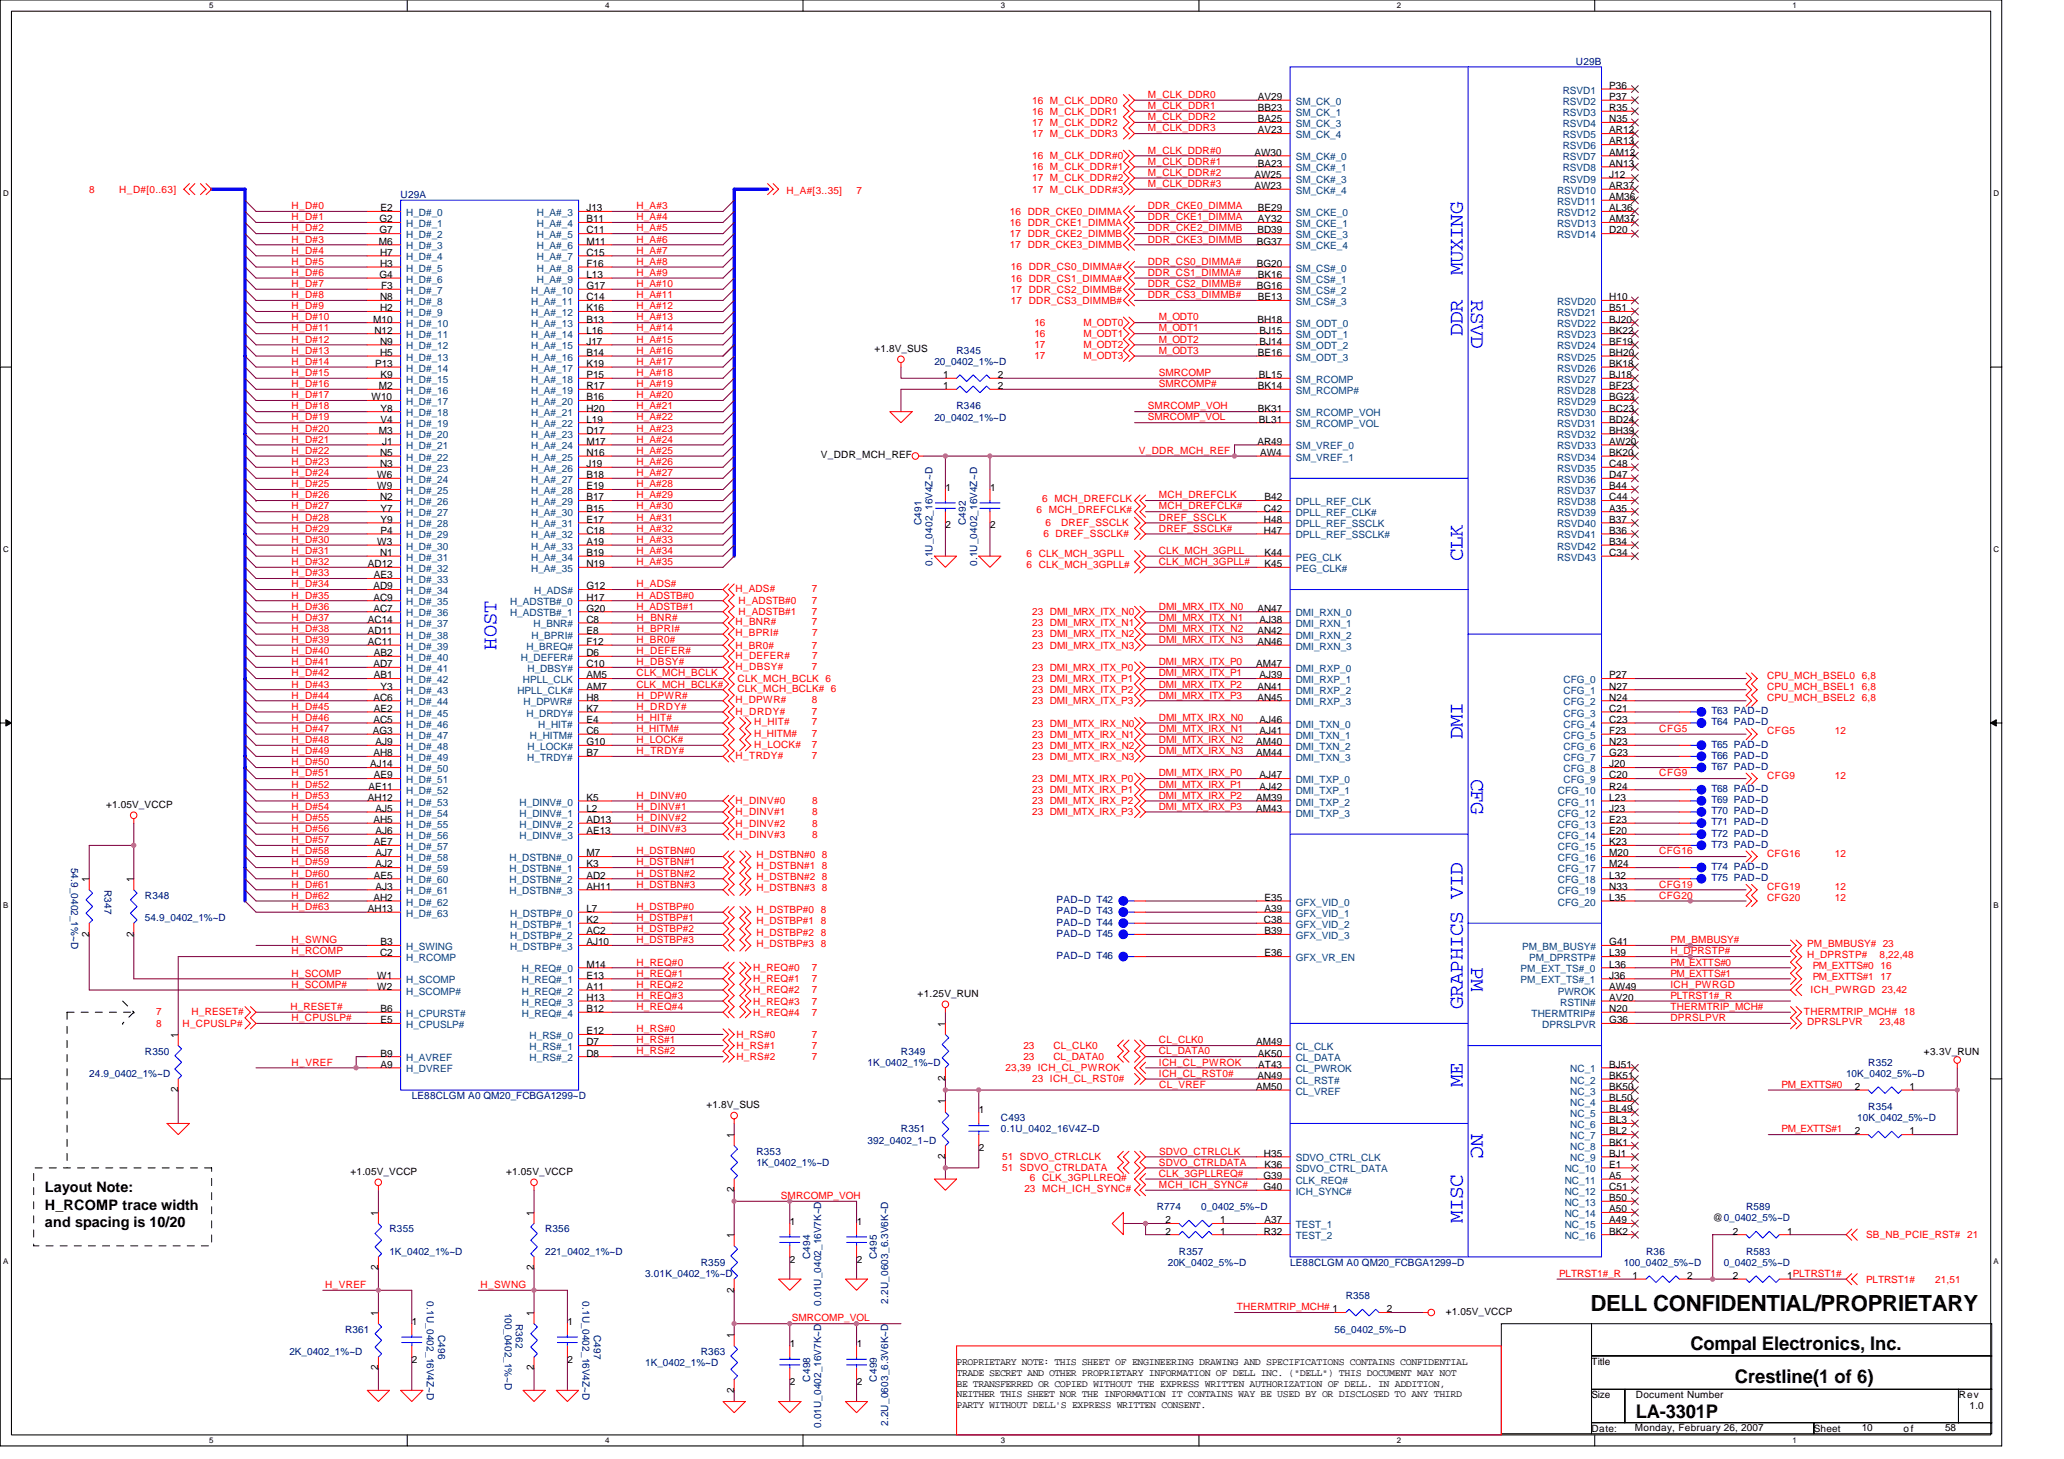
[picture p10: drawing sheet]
<svg xmlns="http://www.w3.org/2000/svg" width="297mm" height="210mm" viewBox="0 0 297 210" stroke-linecap="round" stroke-linejoin="round" font-family="sans-serif">
<defs><g id="words">
<text font-size="3.2" x="228.9" y="188.6">DELL CONFIDENTIAL/PROPRIETARY</text>
<g font-size="3" fill="#00f">
<text x="210.5" y="39.6" transform="rotate(-90 210.5 39.6)">MUXING</text>
<text x="211.7" y="43.2" transform="rotate(90 211.7 43.2)">RSVD</text>
<text x="210.5" y="48.3" transform="rotate(-90 210.5 48.3)">DDR</text>
<text x="210.5" y="80.7" transform="rotate(-90 210.5 80.7)">CLK</text>
<text x="71.4" y="93.5" transform="rotate(-90 71.4 93.5)">HOST</text>
<text x="210.5" y="106.3" transform="rotate(-90 210.5 106.3)">DMI</text>
<text x="211.7" y="112" transform="rotate(90 211.7 112)">CFG</text>
<text x="211.7" y="139.2" transform="rotate(90 211.7 139.2)">PM</text>
<text x="210.5" y="145.1" transform="rotate(-90 210.5 145.1)">GRAPHICS VID</text>
<text x="210.5" y="156.4" transform="rotate(-90 210.5 156.4)">ME</text>
<text x="211.7" y="163.2" transform="rotate(90 211.7 163.2)">NC</text>
<text x="210.5" y="175.9" transform="rotate(-90 210.5 175.9)">MISC</text>
</g>
<g font-size="2.7">
<text x="243.3" y="194.2">Compal Electronics, Inc.</text>
<text x="235.4" y="204">LA-3301P</text>
<text x="249.7" y="199">Crestline(1 of 6)</text>
</g>
<g font-size="2.1">
<text x="6.5" y="171.6">Layout Note:</text>
<text x="6.5" y="174">H_RCOMP trace width</text>
<text x="6.5" y="176.5">and spacing is 10/20</text>
</g>
<g font-size="1.4" fill="#000080">
<text x="226.8" y="9.3">U29B</text>
<text x="57.7" y="28.5">U29A</text>
<text x="134.5" y="52.5">20_0402_1%~D</text>
<text x="137.7" y="50.9">R345</text>
<text x="137.7" y="58.9">R346</text>
<text x="134.5" y="60.5">20_0402_1%~D</text>
<text x="132.6" y="75.5" transform="rotate(-90 132.6 75.5)">C491</text>
<text x="139" y="75.5" transform="rotate(-90 139 75.5)">C492</text>
<text x="134.2" y="81.4" transform="rotate(-90 134.2 81.4)">0.1U_0402_16V4Z~D</text>
<text x="140.6" y="81.4" transform="rotate(-90 140.6 81.4)">0.1U_0402_16V4Z~D</text>
<text x="246.3" y="102.7">T63 PAD~D</text>
<text x="246.3" y="107.5">T65 PAD~D</text>
<text x="246.3" y="104.4">T64 PAD~D</text>
<text x="246.3" y="114">T68 PAD~D</text>
<text x="246.3" y="110.7">T67 PAD~D</text>
<text x="246.3" y="109.2">T66 PAD~D</text>
<text x="246.3" y="118.7">T71 PAD~D</text>
<text x="246.3" y="117.2">T70 PAD~D</text>
<text x="246.3" y="115.5">T69 PAD~D</text>
<text x="10.2" y="124.8" transform="rotate(90 10.2 124.8)">54.9_0402_1%~D</text>
<text x="246.3" y="120.4">T72 PAD~D</text>
<text x="246.3" y="122">T73 PAD~D</text>
<text x="246.3" y="125.2">T74 PAD~D</text>
<text x="15" y="128" transform="rotate(90 15 128)">R347</text>
<text x="20.8" y="129.3">R348</text>
<text x="152.1" y="130">PAD~D T42</text>
<text x="152.1" y="131.6">PAD~D T43</text>
<text x="246.3" y="126.7">T75 PAD~D</text>
<text x="20.8" y="132.5">54.9_0402_1%~D</text>
<text x="152.1" y="134.7">PAD~D T45</text>
<text x="152.1" y="138">PAD~D T46</text>
<text x="152.1" y="133.2">PAD~D T44</text>
<text x="12.8" y="154.9">24.9_0402_1%~D</text>
<text x="20.8" y="151.7">R350</text>
<text x="124.9" y="153.3">1K_0402_1%~D</text>
<text x="129.7" y="151.7">R349</text>
<text x="265.7" y="154.9">10K_0402_5%~D</text>
<text x="268.9" y="153.3">R352</text>
<text x="59.3" y="158.1">LE88CLGM A0 QM20_FCBGA1299~D</text>
<text x="144.1" y="161.3">C493</text>
<text x="267.3" y="161.3">10K_0402_5%~D</text>
<text x="268.9" y="159.7">R354</text>
<text x="108.9" y="166.1">R353</text>
<text x="108.9" y="167.7">1K_0402_1%~D</text>
<text x="124.9" y="164.5">392_0402_1~D</text>
<text x="129.7" y="162.9">R351</text>
<text x="144.1" y="162.9">0.1U_0402_16V4Z~D</text>
<text x="56" y="177.3">R355</text>
<text x="78.5" y="177.3">R356</text>
<text x="166.5" y="174.1">R774</text>
<text x="172.9" y="174.1">0_0402_5%~D</text>
<text x="251.3" y="174.1">R589</text>
<text x="56" y="180.5">1K_0402_1%~D</text>
<text x="78.5" y="180.5">221_0402_1%~D</text>
<text x="92.9" y="183.7">3.01K_0402_1%~D</text>
<text x="100.9" y="182.1">R359</text>
<text x="116.6" y="181.1" transform="rotate(-90 116.6 181.1)">C494</text>
<text x="126.2" y="181.1" transform="rotate(-90 126.2 181.1)">C495</text>
<text x="168.1" y="182.1">20K_0402_5%~D</text>
<text x="169.7" y="180.5">R357</text>
<text x="185.7" y="182.1">LE88CLGM A0 QM20_FCBGA1299~D</text>
<text x="233.7" y="182.1">100_0402_5%~D</text>
<text x="236.9" y="180.5">R36</text>
<text x="248.1" y="182.1">0_0402_5%~D</text>
<text x="251.3" y="180.5">R583</text>
<text x="49.7" y="191.7">R361</text>
<text x="61.4" y="187.2" transform="rotate(90 61.4 187.2)">0.1U_0402_16V4Z~D</text>
<text x="72.6" y="188.8" transform="rotate(90 72.6 188.8)">100_0402_1%~D</text>
<text x="74.2" y="190.4" transform="rotate(90 74.2 190.4)">R362</text>
<text x="83.8" y="187.2" transform="rotate(90 83.8 187.2)">0.1U_0402_16V4Z~D</text>
<text x="118.2" y="187.9" transform="rotate(-90 118.2 187.9)">0.01U_0402_16V7K~D</text>
<text x="127.8" y="187.6" transform="rotate(-90 127.8 187.6)">2.2U_0603_6.3V6K~D</text>
<text x="192.1" y="191.7">56_0402_5%~D</text>
<text x="193.7" y="186.9">R358</text>
<text x="41.7" y="194.9">2K_0402_1%~D</text>
<text x="63.1" y="192" transform="rotate(90 63.1 192)">C496</text>
<text x="85.4" y="192" transform="rotate(90 85.4 192)">C497</text>
<text x="92.9" y="196.5">1K_0402_1%~D</text>
<text x="100.9" y="194.9">R363</text>
<text x="116.6" y="198.8" transform="rotate(-90 116.6 198.8)">C498</text>
<text x="126.2" y="198.8" transform="rotate(-90 126.2 198.8)">C499</text>
<text x="118.2" y="205.5" transform="rotate(-90 118.2 205.5)">0.01U_0402_16V7K~D</text>
<text x="127.8" y="205.1" transform="rotate(-90 127.8 205.1)">2.2U_0603_6.3V6K~D</text>
</g>
<g font-size="1.4" fill="#f00">
<text x="148.5" y="14.9">16 M_CLK_DDR0</text>
<text x="148.5" y="16.5">16 M_CLK_DDR1</text>
<text x="165.2" y="17.3">M_CLK_DDR2</text>
<text x="165.2" y="15.7">M_CLK_DDR1</text>
<text x="165.2" y="14.1">M_CLK_DDR0</text>
<text x="148.5" y="19.7">17 M_CLK_DDR3</text>
<text x="148.5" y="22.9">16 M_CLK_DDR#0</text>
<text x="148.5" y="18.1">17 M_CLK_DDR2</text>
<text x="165.2" y="22.1">M_CLK_DDR#0</text>
<text x="165.2" y="23.7">M_CLK_DDR#1</text>
<text x="165.2" y="18.9">M_CLK_DDR3</text>
<text x="12.8" y="27.7">8</text>
<text x="17.2" y="27.7">H_D#[0..63]</text>
<text x="113.2" y="27.9">H_A#[3..35]</text>
<text x="123.3" y="27.9">7</text>
<text x="148.5" y="24.5">16 M_CLK_DDR#1</text>
<text x="148.5" y="26.1">17 M_CLK_DDR#2</text>
<text x="148.5" y="27.7">17 M_CLK_DDR#3</text>
<text x="165.2" y="26.9">M_CLK_DDR#3</text>
<text x="165.2" y="25.3">M_CLK_DDR#2</text>
<text x="42" y="33.3">H_D#2</text>
<text x="42" y="31.7">H_D#1</text>
<text x="42" y="30.1">H_D#0</text>
<text x="42" y="34.9">H_D#3</text>
<text x="91.6" y="30.1">H_A#3</text>
<text x="91.6" y="33.3">H_A#5</text>
<text x="91.6" y="34.9">H_A#6</text>
<text x="91.6" y="31.7">H_A#4</text>
<text x="145.3" y="35.7">17 DDR_CKE3_DIMMB</text>
<text x="145.3" y="34.1">17 DDR_CKE2_DIMMB</text>
<text x="145.3" y="32.5">16 DDR_CKE1_DIMMA</text>
<text x="145.3" y="30.9">16 DDR_CKE0_DIMMA</text>
<text x="165.2" y="30.1">DDR_CKE0_DIMMA</text>
<text x="165.2" y="31.7">DDR_CKE1_DIMMA</text>
<text x="165.2" y="34.9">DDR_CKE3_DIMMB</text>
<text x="165.2" y="33.3">DDR_CKE2_DIMMB</text>
<text x="42" y="38.1">H_D#5</text>
<text x="42" y="36.5">H_D#4</text>
<text x="42" y="41.3">H_D#7</text>
<text x="42" y="39.7">H_D#6</text>
<text x="91.6" y="41.3">H_A#10</text>
<text x="91.6" y="38.1">H_A#8</text>
<text x="91.6" y="36.5">H_A#7</text>
<text x="91.6" y="39.7">H_A#9</text>
<text x="145.5" y="40.5">16 DDR_CS1_DIMMA#</text>
<text x="145.5" y="38.9">16 DDR_CS0_DIMMA#</text>
<text x="165.2" y="41.3">DDR_CS2_DIMMB#</text>
<text x="165.2" y="39.7">DDR_CS1_DIMMA#</text>
<text x="165.2" y="38.1">DDR_CS0_DIMMA#</text>
<text x="42" y="46.1">H_D#10</text>
<text x="42" y="42.9">H_D#8</text>
<text x="42" y="44.5">H_D#9</text>
<text x="42" y="47.7">H_D#11</text>
<text x="91.6" y="44.5">H_A#12</text>
<text x="91.6" y="42.9">H_A#11</text>
<text x="91.6" y="47.7">H_A#14</text>
<text x="91.6" y="46.1">H_A#13</text>
<text x="145.5" y="42.1">17 DDR_CS2_DIMMB#</text>
<text x="145.5" y="43.7">17 DDR_CS3_DIMMB#</text>
<text x="148.9" y="46.9">16</text>
<text x="155.9" y="46.9">M_ODT0</text>
<text x="165.2" y="42.9">DDR_CS3_DIMMB#</text>
<text x="166.8" y="47.7">M_ODT1</text>
<text x="166.8" y="46.1">M_ODT0</text>
<text x="42" y="50.9">H_D#13</text>
<text x="42" y="49.3">H_D#12</text>
<text x="42" y="52.5">H_D#14</text>
<text x="91.6" y="52.5">H_A#17</text>
<text x="91.6" y="50.9">H_A#16</text>
<text x="91.6" y="49.3">H_A#15</text>
<text x="148.9" y="51.7">17</text>
<text x="148.9" y="48.5">16</text>
<text x="148.9" y="50.1">17</text>
<text x="155.9" y="51.7">M_ODT3</text>
<text x="155.9" y="48.5">M_ODT1</text>
<text x="155.9" y="50.1">M_ODT2</text>
<text x="166.8" y="50.9">M_ODT3</text>
<text x="166.8" y="49.3">M_ODT2</text>
<text x="42" y="57.3">H_D#17</text>
<text x="42" y="55.7">H_D#16</text>
<text x="42" y="54.1">H_D#15</text>
<text x="42" y="58.9">H_D#18</text>
<text x="91.6" y="55.7">H_A#19</text>
<text x="91.6" y="58.9">H_A#21</text>
<text x="91.6" y="54.1">H_A#18</text>
<text x="91.6" y="57.3">H_A#20</text>
<text x="165.2" y="58.9">SMRCOMP_VOH</text>
<text x="166.8" y="55.7">SMRCOMP#</text>
<text x="166.8" y="54.1">SMRCOMP</text>
<text x="42" y="62.1">H_D#20</text>
<text x="42" y="60.5">H_D#19</text>
<text x="42" y="63.7">H_D#21</text>
<text x="42" y="65.3">H_D#22</text>
<text x="91.6" y="65.3">H_A#25</text>
<text x="91.6" y="60.5">H_A#22</text>
<text x="91.6" y="63.7">H_A#24</text>
<text x="91.6" y="62.1">H_A#23</text>
<text x="163.9" y="65.3">V_DDR_MCH_REF</text>
<text x="165.2" y="60.5">SMRCOMP_VOL</text>
<text x="42" y="68.5">H_D#24</text>
<text x="42" y="66.9">H_D#23</text>
<text x="42" y="70.1">H_D#25</text>
<text x="42" y="71.7">H_D#26</text>
<text x="91.6" y="68.5">H_A#27</text>
<text x="91.6" y="71.7">H_A#29</text>
<text x="91.6" y="70.1">H_A#28</text>
<text x="91.6" y="66.9">H_A#26</text>
<text x="166.8" y="71.7">MCH_DREFCLK</text>
<text x="42" y="73.3">H_D#27</text>
<text x="42" y="74.9">H_D#28</text>
<text x="42" y="76.5">H_D#29</text>
<text x="91.6" y="73.3">H_A#30</text>
<text x="91.6" y="76.5">H_A#32</text>
<text x="91.6" y="74.9">H_A#31</text>
<text x="149.2" y="73.8">6 MCH_DREFCLK#</text>
<text x="150" y="72.2">6 MCH_DREFCLK</text>
<text x="150.2" y="77.3">6 DREF_SSCLK#</text>
<text x="150.5" y="75.7">6</text>
<text x="152.7" y="75.7">DREF_SSCLK</text>
<text x="166.8" y="73.3">MCH_DREFCLK#</text>
<text x="166.8" y="74.9">DREF_SSCLK</text>
<text x="166.8" y="76.5">DREF_SSCLK#</text>
<text x="42" y="81.3">H_D#32</text>
<text x="42" y="78.1">H_D#30</text>
<text x="42" y="82.9">H_D#33</text>
<text x="42" y="79.7">H_D#31</text>
<text x="91.6" y="78.1">H_A#33</text>
<text x="91.6" y="79.7">H_A#34</text>
<text x="91.6" y="81.3">H_A#35</text>
<text x="147.7" y="80.2">6 CLK_MCH_3GPLL</text>
<text x="147.7" y="81.8">6 CLK_MCH_3GPLL#</text>
<text x="166.8" y="79.7">CLK_MCH_3GPLL</text>
<text x="166.8" y="81.3">CLK_MCH_3GPLL#</text>
<text x="42" y="86.1">H_D#35</text>
<text x="42" y="87.7">H_D#36</text>
<text x="42" y="84.5">H_D#34</text>
<text x="42" y="89.3">H_D#37</text>
<text x="91.6" y="86.1">H_ADSTB#0</text>
<text x="91.6" y="87.7">H_ADSTB#1</text>
<text x="91.6" y="89.3">H_BNR#</text>
<text x="91.6" y="84.5">H_ADS#</text>
<text x="105.8" y="90">H_BNR#</text>
<text x="105.8" y="85.2">H_ADS#</text>
<text x="106.3" y="88.5">H_ADSTB#1</text>
<text x="106.3" y="86.9">H_ADSTB#0</text>
<text x="116.9" y="85.2">7</text>
<text x="116.9" y="88.5">7</text>
<text x="116.9" y="86.9">7</text>
<text x="116.9" y="90">7</text>
<text x="148.5" y="88.5">23 DMI_MRX_ITX_N0</text>
<text x="166.8" y="89.3">DMI_MRX_ITX_N1</text>
<text x="166.8" y="87.7">DMI_MRX_ITX_N0</text>
<text x="42" y="94.1">H_D#40</text>
<text x="42" y="95.7">H_D#41</text>
<text x="42" y="92.5">H_D#39</text>
<text x="42" y="90.9">H_D#38</text>
<text x="91.6" y="94.1">H_DEFER#</text>
<text x="91.6" y="95.7">H_DBSY#</text>
<text x="91.6" y="92.5">H_BR0#</text>
<text x="91.6" y="90.9">H_BPRI#</text>
<text x="105.8" y="94.7">H_DEFER#</text>
<text x="105.8" y="91.5">H_BPRI#</text>
<text x="105.8" y="93.3">H_BR0#</text>
<text x="116.9" y="93.3">7</text>
<text x="116.9" y="94.7">7</text>
<text x="116.9" y="91.5">7</text>
<text x="148.5" y="91.7">23 DMI_MRX_ITX_N2</text>
<text x="148.5" y="90.1">23 DMI_MRX_ITX_N1</text>
<text x="148.5" y="93.3">23 DMI_MRX_ITX_N3</text>
<text x="166.8" y="95.7">DMI_MRX_ITX_P0</text>
<text x="166.8" y="92.5">DMI_MRX_ITX_N3</text>
<text x="166.8" y="90.9">DMI_MRX_ITX_N2</text>
<text x="42" y="98.9">H_D#43</text>
<text x="42" y="100.5">H_D#44</text>
<text x="42" y="97.3">H_D#42</text>
<text x="91.6" y="97.3">CLK_MCH_BCLK</text>
<text x="91.6" y="98.9">CLK_MCH_BCLK#</text>
<text x="91.6" y="100.5">H_DPWR#</text>
<text x="105.8" y="101.2">H_DPWR#</text>
<text x="105.8" y="96.4">H_DBSY#</text>
<text x="106.1" y="99.5">CLK_MCH_BCLK# 6</text>
<text x="106.1" y="98.1">CLK_MCH_BCLK 6</text>
<text x="116.9" y="96.4">7</text>
<text x="116.9" y="101.2">8</text>
<text x="148.5" y="99.7">23 DMI_MRX_ITX_P2</text>
<text x="148.5" y="101.3">23 DMI_MRX_ITX_P3</text>
<text x="148.5" y="98.1">23 DMI_MRX_ITX_P1</text>
<text x="148.5" y="96.5">23 DMI_MRX_ITX_P0</text>
<text x="166.8" y="100.5">DMI_MRX_ITX_P3</text>
<text x="166.8" y="98.9">DMI_MRX_ITX_P2</text>
<text x="166.8" y="97.3">DMI_MRX_ITX_P1</text>
<text x="254.3" y="100.8">CPU_MCH_BSEL2 6,8</text>
<text x="254.3" y="99.2">CPU_MCH_BSEL1 6,8</text>
<text x="254.3" y="97.6">CPU_MCH_BSEL0 6,8</text>
<text x="42" y="105.3">H_D#47</text>
<text x="42" y="106.9">H_D#48</text>
<text x="42" y="103.7">H_D#46</text>
<text x="42" y="102.1">H_D#45</text>
<text x="91.6" y="105.3">H_HITM#</text>
<text x="91.6" y="106.9">H_LOCK#</text>
<text x="91.6" y="102.1">H_DRDY#</text>
<text x="91.6" y="103.7">H_HIT#</text>
<text x="105.8" y="102.9">H_DRDY#</text>
<text x="108.5" y="104.4">H_HIT#</text>
<text x="108.5" y="107.5">H_LOCK#</text>
<text x="108.5" y="106">H_HITM#</text>
<text x="116.9" y="102.9">7</text>
<text x="116.9" y="107.5">7</text>
<text x="116.9" y="106">7</text>
<text x="116.9" y="104.4">7</text>
<text x="148.5" y="107.7">23 DMI_MTX_IRX_N2</text>
<text x="148.5" y="106.1">23 DMI_MTX_IRX_N1</text>
<text x="148.5" y="104.5">23 DMI_MTX_IRX_N0</text>
<text x="166.8" y="106.9">DMI_MTX_IRX_N2</text>
<text x="166.8" y="105.3">DMI_MTX_IRX_N1</text>
<text x="166.8" y="103.7">DMI_MTX_IRX_N0</text>
<text x="238.8" y="105.3">CFG5</text>
<text x="254.3" y="105.6">CFG5</text>
<text x="264.1" y="105.6">12</text>
<text x="42" y="111.7">H_D#51</text>
<text x="42" y="108.5">H_D#49</text>
<text x="42" y="113.3">H_D#52</text>
<text x="42" y="110.1">H_D#50</text>
<text x="91.6" y="108.5">H_TRDY#</text>
<text x="105.8" y="109.2">H_TRDY#</text>
<text x="116.9" y="109.2">7</text>
<text x="148.5" y="109.3">23 DMI_MTX_IRX_N3</text>
<text x="148.5" y="112.5">23 DMI_MTX_IRX_P0</text>
<text x="166.8" y="111.7">DMI_MTX_IRX_P0</text>
<text x="166.8" y="113.3">DMI_MTX_IRX_P1</text>
<text x="166.8" y="108.5">DMI_MTX_IRX_N3</text>
<text x="238.8" y="111.7">CFG9</text>
<text x="254.3" y="112">CFG9</text>
<text x="264.1" y="112">12</text>
<text x="42" y="114.9">H_D#53</text>
<text x="42" y="119.7">H_D#56</text>
<text x="42" y="116.5">H_D#54</text>
<text x="42" y="118.1">H_D#55</text>
<text x="91.6" y="116.5">H_DINV#1</text>
<text x="91.6" y="118.1">H_DINV#2</text>
<text x="91.6" y="119.7">H_DINV#3</text>
<text x="91.6" y="114.9">H_DINV#0</text>
<text x="105.8" y="117.3">H_DINV#1</text>
<text x="105.8" y="115.7">H_DINV#0</text>
<text x="105.8" y="118.9">H_DINV#2</text>
<text x="116.9" y="117.3">8</text>
<text x="116.9" y="115.7">8</text>
<text x="116.9" y="118.9">8</text>
<text x="148.5" y="117.3">23 DMI_MTX_IRX_P3</text>
<text x="148.5" y="114.1">23 DMI_MTX_IRX_P1</text>
<text x="148.5" y="115.7">23 DMI_MTX_IRX_P2</text>
<text x="166.8" y="114.9">DMI_MTX_IRX_P2</text>
<text x="166.8" y="116.5">DMI_MTX_IRX_P3</text>
<text x="42" y="121.3">H_D#57</text>
<text x="42" y="122.9">H_D#58</text>
<text x="42" y="124.5">H_D#59</text>
<text x="91.6" y="122.9">H_DSTBN#0</text>
<text x="91.6" y="124.5">H_DSTBN#1</text>
<text x="105.8" y="120.5">H_DINV#3</text>
<text x="108.9" y="123.4">H_DSTBN#0 8</text>
<text x="108.9" y="125">H_DSTBN#1 8</text>
<text x="116.9" y="120.5">8</text>
<text x="238.8" y="122.9">CFG16</text>
<text x="254.3" y="123.2">CFG16</text>
<text x="264.1" y="123.2">12</text>
<text x="42" y="127.7">H_D#61</text>
<text x="42" y="126.1">H_D#60</text>
<text x="42" y="130.9">H_D#63</text>
<text x="42" y="129.3">H_D#62</text>
<text x="91.6" y="126.1">H_DSTBN#2</text>
<text x="91.6" y="127.7">H_DSTBN#3</text>
<text x="91.6" y="130.9">H_DSTBP#0</text>
<text x="108.9" y="131.4">H_DSTBP#0 8</text>
<text x="108.9" y="126.6">H_DSTBN#2 8</text>
<text x="108.9" y="128.2">H_DSTBN#3 8</text>
<text x="238.8" y="127.7">CFG19</text>
<text x="238.8" y="129.3">CFG20</text>
<text x="254.3" y="129.6">CFG20</text>
<text x="254.3" y="128">CFG19</text>
<text x="264.1" y="129.6">12</text>
<text x="264.1" y="128">12</text>
<text x="42" y="135.7">H_SWNG</text>
<text x="42" y="137.3">H_RCOMP</text>
<text x="91.6" y="132.5">H_DSTBP#1</text>
<text x="91.6" y="135.7">H_DSTBP#3</text>
<text x="91.6" y="134.1">H_DSTBP#2</text>
<text x="108.9" y="133">H_DSTBP#1 8</text>
<text x="108.9" y="136.2">H_DSTBP#3 8</text>
<text x="108.9" y="134.6">H_DSTBP#2 8</text>
<text x="240.4" y="137.3">H_DPRSTP#</text>
<text x="240.4" y="135.7">PM_BMBUSY#</text>
<text x="260.1" y="136.2">PM_BMBUSY# 23</text>
<text x="260.1" y="137.8">H_DPRSTP#</text>
<text x="270.5" y="137.8">8,22,48</text>
<text x="42" y="140.5">H_SCOMP</text>
<text x="42" y="142.1">H_SCOMP#</text>
<text x="91.6" y="143.7">H_REQ#3</text>
<text x="91.6" y="142.1">H_REQ#2</text>
<text x="91.6" y="140.5">H_REQ#1</text>
<text x="91.6" y="138.9">H_REQ#0</text>
<text x="108.4" y="139.7">H_REQ#0</text>
<text x="108.4" y="141.3">H_REQ#1</text>
<text x="108.4" y="142.9">H_REQ#2</text>
<text x="116.9" y="139.7">7</text>
<text x="116.9" y="141.3">7</text>
<text x="116.9" y="142.9">7</text>
<text x="240.4" y="142.1">ICH_PWRGD</text>
<text x="240.4" y="140.5">PM_EXTTS#1</text>
<text x="240.4" y="143.7">PLTRST1#_R</text>
<text x="240.4" y="138.9">PM_EXTTS#0</text>
<text x="260.6" y="142.9">ICH_PWRGD 23,42</text>
<text x="260.9" y="139.4">PM_EXTTS#0 16</text>
<text x="260.9" y="141">PM_EXTTS#1 17</text>
<text x="22.5" y="146">7</text>
<text x="22.5" y="147.7">8</text>
<text x="26.3" y="147.7">H_CPUSLP#</text>
<text x="27.6" y="146">H_RESET#</text>
<text x="41.8" y="145.3">H_RESET#</text>
<text x="42" y="146.9">H_CPUSLP#</text>
<text x="91.6" y="148.5">H_RS#0</text>
<text x="91.6" y="145.3">H_REQ#4</text>
<text x="106" y="149.3">H_RS#0</text>
<text x="108.4" y="144.5">H_REQ#3</text>
<text x="108.4" y="146.1">H_REQ#4</text>
<text x="116.9" y="149.3">7</text>
<text x="116.9" y="144.5">7</text>
<text x="116.9" y="146.1">7</text>
<text x="240.4" y="146.9">DPRSLPVR</text>
<text x="240.4" y="145.3">THERMTRIP_MCH#</text>
<text x="259.6" y="146">THERMTRIP_MCH# 18</text>
<text x="260.1" y="147.4">DPRSLPVR</text>
<text x="270.5" y="147.4">23,48</text>
<text x="42" y="153.3">H_VREF</text>
<text x="91.6" y="151.7">H_RS#2</text>
<text x="91.6" y="150.1">H_RS#1</text>
<text x="106" y="150.9">H_RS#1</text>
<text x="106" y="152.5">H_RS#2</text>
<text x="116.9" y="150.9">7</text>
<text x="116.9" y="152.5">7</text>
<text x="144.7" y="154.1">23,39 ICH_CL_PWROK</text>
<text x="147.3" y="150.9">23</text>
<text x="147.3" y="152.5">23</text>
<text x="148.5" y="155.7">23 ICH_CL_RST0#</text>
<text x="151.6" y="150.9">CL_CLK0</text>
<text x="151.6" y="152.5">CL_DATA0</text>
<text x="166.8" y="150.1">CL_CLK0</text>
<text x="166.8" y="151.7">CL_DATA0</text>
<text x="166.8" y="153.3">ICH_CL_PWROK</text>
<text x="166.8" y="154.9">ICH_CL_RST0#</text>
<text x="166.8" y="156.5">CL_VREF</text>
<text x="256.4" y="156.5">PM_EXTTS#0</text>
<text x="144.2" y="166.9">51 SDVO_CTRLCLK</text>
<text x="166.8" y="167.7">SDVO_CTRLDATA</text>
<text x="166.8" y="166.1">SDVO_CTRLCLK</text>
<text x="256.4" y="162.9">PM_EXTTS#1</text>
<text x="112.4" y="172.5">SMRCOMP_VOH</text>
<text x="144.2" y="168.5">51 SDVO_CTRLDATA</text>
<text x="147.4" y="171.6">23 MCH_ICH_SYNC#</text>
<text x="148.2" y="170">6 CLK_3GPLLREQ#</text>
<text x="166.8" y="170.9">MCH_ICH_SYNC#</text>
<text x="166.8" y="169.3">CLK_3GPLLREQ#</text>
<text x="268.6" y="178.1">SB_NB_PCIE_RST# 21</text>
<text x="46.8" y="185.3">H_VREF</text>
<text x="69.2" y="185.3">H_SWNG</text>
<text x="224.4" y="183.7">PLTRST1#_R</text>
<text x="268.6" y="184.5">PLTRST1#</text>
<text x="278.5" y="184.5">21,51</text>
<text x="114" y="190.1">SMRCOMP_VOL</text>
<text x="178" y="188.5">THERMTRIP_MCH# 1</text>
</g>
<g font-size="1.4">
<text x="181" y="14.4">AV29</text>
<text x="181" y="16">BB23</text>
<text x="181" y="17.6">BA25</text>
<text x="231.6" y="12.8">P36</text>
<text x="231.6" y="14.4">P37</text>
<text x="231.6" y="16">R35</text>
<text x="231.6" y="17.6">N35</text>
<text x="180.5" y="22.4">AW30</text>
<text x="181" y="19.2">AV23</text>
<text x="181" y="24">BA23</text>
<text x="231.6" y="19.2">AR12</text>
<text x="231.6" y="20.8">AR13</text>
<text x="231.6" y="22.4">AM12</text>
<text x="231.6" y="24">AN13</text>
<text x="180.5" y="25.6">AW25</text>
<text x="180.5" y="27.2">AW23</text>
<text x="231.6" y="25.6">J12</text>
<text x="231.6" y="27.2">AR37</text>
<text x="231.6" y="28.8">AM36</text>
<text x="54.5" y="35.2">M6</text>
<text x="54.6" y="32">G2</text>
<text x="54.6" y="33.6">G7</text>
<text x="54.8" y="30.4">E2</text>
<text x="84.4" y="30.4">J13</text>
<text x="84.4" y="32">B11</text>
<text x="84.4" y="33.6">C11</text>
<text x="84.4" y="35.2">M11</text>
<text x="180.9" y="35.2">BG37</text>
<text x="181" y="33.6">BD39</text>
<text x="181" y="30.4">BE29</text>
<text x="181" y="32">AY32</text>
<text x="231.6" y="30.4">AL36</text>
<text x="231.6" y="32">AM37</text>
<text x="231.6" y="33.6">D20</text>
<text x="54.6" y="40">G4</text>
<text x="54.7" y="36.8">H7</text>
<text x="54.7" y="38.4">H3</text>
<text x="54.8" y="41.6">F3</text>
<text x="84.4" y="36.8">C15</text>
<text x="84.4" y="38.4">F16</text>
<text x="84.4" y="40">L13</text>
<text x="84.4" y="41.6">G17</text>
<text x="180.9" y="38.4">BG20</text>
<text x="180.9" y="41.6">BG16</text>
<text x="181" y="40">BK16</text>
<text x="53.7" y="46.4">M10</text>
<text x="53.9" y="48">N12</text>
<text x="54.7" y="43.2">N8</text>
<text x="54.7" y="44.8">H2</text>
<text x="84.4" y="43.2">C14</text>
<text x="84.4" y="44.8">K16</text>
<text x="84.4" y="46.4">B13</text>
<text x="84.4" y="48">L16</text>
<text x="181" y="46.4">BH18</text>
<text x="181" y="43.2">BE13</text>
<text x="181.3" y="48">BJ15</text>
<text x="231.6" y="43.2">H10</text>
<text x="231.6" y="44.8">B51</text>
<text x="231.6" y="46.4">BJ20</text>
<text x="231.6" y="48">BK22</text>
<text x="54" y="52.8">P13</text>
<text x="54.7" y="49.6">N9</text>
<text x="54.7" y="51.2">H5</text>
<text x="84.4" y="49.6">J17</text>
<text x="84.4" y="51.2">B14</text>
<text x="84.4" y="52.8">K19</text>
<text x="125.8" y="50.6">+1.8V_SUS</text>
<text x="181" y="51.2">BE16</text>
<text x="181.3" y="49.6">BJ14</text>
<text x="231.6" y="49.6">BF19</text>
<text x="231.6" y="51.2">BH20</text>
<text x="231.6" y="52.8">BK18</text>
<text x="53.5" y="57.6">W10</text>
<text x="54.5" y="56">M2</text>
<text x="54.8" y="54.4">K9</text>
<text x="54.8" y="59.2">Y8</text>
<text x="84.4" y="54.4">P15</text>
<text x="84.4" y="56">R17</text>
<text x="84.4" y="57.6">B16</text>
<text x="84.4" y="59.2">H20</text>
<text x="135.7" y="56">1</text>
<text x="135.7" y="54.4">1</text>
<text x="143.6" y="56">2</text>
<text x="143.6" y="54.4">2</text>
<text x="181" y="56">BK14</text>
<text x="181" y="59.2">BK31</text>
<text x="181.2" y="54.4">BL15</text>
<text x="231.6" y="54.4">BJ18</text>
<text x="231.6" y="56">BF23</text>
<text x="231.6" y="57.6">BG23</text>
<text x="231.6" y="59.2">BC23</text>
<text x="54.5" y="62.4">M3</text>
<text x="54.7" y="65.6">N5</text>
<text x="54.8" y="60.8">V4</text>
<text x="55" y="64">J1</text>
<text x="84.4" y="60.8">L19</text>
<text x="84.4" y="62.4">D17</text>
<text x="84.4" y="64">M17</text>
<text x="84.4" y="65.6">N16</text>
<text x="118.1" y="66">V_DDR_MCH_REF</text>
<text x="181" y="64">AR49</text>
<text x="181.2" y="60.8">BL31</text>
<text x="181.4" y="65.6">AW4</text>
<text x="231.6" y="60.8">BD24</text>
<text x="231.6" y="62.4">BH39</text>
<text x="231.6" y="64">AW20</text>
<text x="231.6" y="65.6">BK20</text>
<text x="54.3" y="68.8">W6</text>
<text x="54.3" y="70.4">W9</text>
<text x="54.7" y="67.2">N3</text>
<text x="54.7" y="72">N2</text>
<text x="84.4" y="67.2">J19</text>
<text x="84.4" y="68.8">B18</text>
<text x="84.4" y="70.4">E19</text>
<text x="84.4" y="72">B17</text>
<text x="136.1" y="70.6">1</text>
<text x="142.5" y="70.6">1</text>
<text x="182" y="72">B42</text>
<text x="231.6" y="67.2">C48</text>
<text x="231.6" y="68.8">D47</text>
<text x="231.6" y="70.4">B44</text>
<text x="231.6" y="72">C44</text>
<text x="54.8" y="73.6">Y7</text>
<text x="54.8" y="75.2">Y9</text>
<text x="54.8" y="76.8">P4</text>
<text x="84.4" y="73.6">B15</text>
<text x="84.4" y="75.2">E17</text>
<text x="84.4" y="76.8">C18</text>
<text x="136.1" y="76">2</text>
<text x="142.5" y="76">2</text>
<text x="181.9" y="73.6">C42</text>
<text x="181.9" y="75.2">H48</text>
<text x="181.9" y="76.8">H47</text>
<text x="231.6" y="73.6">A35</text>
<text x="231.6" y="75.2">B37</text>
<text x="231.6" y="76.8">B36</text>
<text x="52.9" y="81.6">AD12</text>
<text x="53.8" y="83.2">AE3</text>
<text x="54.3" y="78.4">W3</text>
<text x="54.7" y="80">N1</text>
<text x="84.4" y="78.4">A19</text>
<text x="84.4" y="80">B19</text>
<text x="84.4" y="81.6">N19</text>
<text x="182" y="81.6">K45</text>
<text x="182" y="80">K44</text>
<text x="231.6" y="78.4">B34</text>
<text x="231.6" y="80">C34</text>
<text x="52.9" y="89.6">AC14</text>
<text x="53.7" y="84.8">AD9</text>
<text x="53.7" y="86.4">AC9</text>
<text x="53.7" y="88">AC7</text>
<text x="84.4" y="89.6">C8</text>
<text x="84.4" y="86.4">H17</text>
<text x="84.4" y="88">G20</text>
<text x="84.4" y="84.8">G12</text>
<text x="181" y="88">AN47</text>
<text x="181.3" y="89.6">AJ38</text>
<text x="52.9" y="91.2">AD11</text>
<text x="52.9" y="92.8">AC11</text>
<text x="53.7" y="96">AD7</text>
<text x="53.8" y="94.4">AB2</text>
<text x="84.4" y="92.8">F12</text>
<text x="84.4" y="96">C10</text>
<text x="84.4" y="94.4">D6</text>
<text x="84.4" y="91.2">E8</text>
<text x="180.8" y="96">AM47</text>
<text x="181" y="91.2">AN42</text>
<text x="181" y="92.8">AN46</text>
<text x="53.7" y="100.8">AC6</text>
<text x="53.8" y="97.6">AB1</text>
<text x="54.8" y="99.2">Y3</text>
<text x="84.4" y="100.8">H8</text>
<text x="84.4" y="99.2">AM7</text>
<text x="84.4" y="97.6">AM5</text>
<text x="181" y="99.2">AN41</text>
<text x="181" y="100.8">AN45</text>
<text x="181.3" y="97.6">AJ39</text>
<text x="231.6" y="97.6">P27</text>
<text x="231.6" y="99.2">N27</text>
<text x="231.6" y="100.8">N24</text>
<text x="53.7" y="105.6">AG3</text>
<text x="53.7" y="104">AC5</text>
<text x="53.8" y="102.4">AE2</text>
<text x="54.1" y="107.2">AJ9</text>
<text x="84.4" y="107.2">G10</text>
<text x="84.4" y="102.4">K7</text>
<text x="84.4" y="105.6">C6</text>
<text x="84.4" y="104">E4</text>
<text x="180.8" y="107.2">AM40</text>
<text x="181.3" y="104">AJ46</text>
<text x="181.3" y="105.6">AJ41</text>
<text x="231.6" y="102.4">C21</text>
<text x="231.6" y="104">C23</text>
<text x="231.6" y="105.6">F23</text>
<text x="231.6" y="107.2">N23</text>
<text x="53" y="113.6">AE11</text>
<text x="53.3" y="110.4">AJ14</text>
<text x="53.7" y="108.8">AH8</text>
<text x="53.8" y="112">AE9</text>
<text x="84.4" y="108.8">B7</text>
<text x="180.8" y="108.8">AM44</text>
<text x="181.3" y="112">AJ47</text>
<text x="181.3" y="113.6">AJ42</text>
<text x="231.6" y="108.8">G23</text>
<text x="231.6" y="110.4">J20</text>
<text x="231.6" y="112">C20</text>
<text x="231.6" y="113.6">R24</text>
<text x="15.3" y="116.2">+1.05V_VCCP</text>
<text x="52.9" y="115.2">AH12</text>
<text x="53.7" y="118.4">AH5</text>
<text x="54.1" y="116.8">AJ5</text>
<text x="54.1" y="120">AJ6</text>
<text x="84.4" y="115.2">K5</text>
<text x="84.4" y="116.8">L2</text>
<text x="84.4" y="118.4">AD13</text>
<text x="84.4" y="120">AE13</text>
<text x="180.8" y="115.2">AM39</text>
<text x="180.8" y="116.8">AM43</text>
<text x="231.6" y="115.2">L23</text>
<text x="231.6" y="116.8">J23</text>
<text x="231.6" y="118.4">E23</text>
<text x="231.6" y="120">E20</text>
<text x="53.8" y="121.6">AE7</text>
<text x="54.1" y="123.2">AJ7</text>
<text x="54.1" y="124.8">AJ2</text>
<text x="84.4" y="123.2">M7</text>
<text x="84.4" y="124.8">K3</text>
<text x="231.6" y="121.6">K23</text>
<text x="231.6" y="123.2">M20</text>
<text x="231.6" y="124.8">M24</text>
<text x="12.8" y="126.9" transform="rotate(-90 12.8 126.9)">1</text>
<text x="19.2" y="126.9" transform="rotate(-90 19.2 126.9)">1</text>
<text x="52.9" y="131.2">AH13</text>
<text x="53.7" y="129.6">AH2</text>
<text x="53.8" y="126.4">AE5</text>
<text x="54.1" y="128">AJ3</text>
<text x="84.4" y="131.2">L7</text>
<text x="84.4" y="126.4">AD2</text>
<text x="84.4" y="128">AH11</text>
<text x="182" y="129.6">E35</text>
<text x="182" y="131.2">A39</text>
<text x="231.6" y="126.4">L32</text>
<text x="231.6" y="128">N33</text>
<text x="231.6" y="129.6">L35</text>
<text x="12.8" y="134.7" transform="rotate(-90 12.8 134.7)">2</text>
<text x="19.2" y="134.7" transform="rotate(-90 19.2 134.7)">2</text>
<text x="54.7" y="137.6">C2</text>
<text x="54.8" y="136">B3</text>
<text x="84.4" y="132.8">K2</text>
<text x="84.4" y="134.4">AC2</text>
<text x="84.4" y="136">AJ10</text>
<text x="181.9" y="132.8">C38</text>
<text x="182" y="134.4">B39</text>
<text x="182" y="137.6">E36</text>
<text x="231.6" y="137.6">L39</text>
<text x="231.6" y="136">G41</text>
<text x="54.3" y="140.8">W1</text>
<text x="54.3" y="142.4">W2</text>
<text x="84.4" y="139.2">M14</text>
<text x="84.4" y="140.8">E13</text>
<text x="84.4" y="142.4">A11</text>
<text x="84.4" y="144">H13</text>
<text x="132.1" y="143.4">+1.25V_RUN</text>
<text x="231.6" y="142.4">AW49</text>
<text x="231.6" y="144">AV20</text>
<text x="231.6" y="139.2">L36</text>
<text x="231.6" y="140.8">J36</text>
<text x="25.6" y="149.3" transform="rotate(-90 25.6 149.3)">1</text>
<text x="54.8" y="145.6">B6</text>
<text x="54.8" y="147.2">E5</text>
<text x="84.4" y="148.8">E12</text>
<text x="84.4" y="145.6">B12</text>
<text x="136" y="147.7" transform="rotate(-90 136 147.7)">1</text>
<text x="231.6" y="145.6">N20</text>
<text x="231.6" y="147.2">G36</text>
<text x="54.8" y="152">B9</text>
<text x="54.8" y="153.6">A9</text>
<text x="84.4" y="150.4">D7</text>
<text x="84.4" y="152">D8</text>
<text x="136" y="155.6" transform="rotate(-90 136 155.6)">2</text>
<text x="180.8" y="150.4">AM49</text>
<text x="181" y="155.2">AN49</text>
<text x="181" y="152">AK50</text>
<text x="181.1" y="153.6">AT43</text>
<text x="231.6" y="153.6">BJ51</text>
<text x="231.6" y="155.2">BK51</text>
<text x="276.9" y="151.7">+3.3V_RUN</text>
<text x="25.6" y="157.2" transform="rotate(-90 25.6 157.2)">2</text>
<text x="101.7" y="159.4">+1.8V_SUS</text>
<text x="136" y="158.9" transform="rotate(-90 136 158.9)">1</text>
<text x="140.9" y="160.2">1</text>
<text x="180.8" y="156.8">AM50</text>
<text x="231.6" y="156.8">BK50</text>
<text x="231.6" y="158.4">BL50</text>
<text x="231.6" y="160">BL49</text>
<text x="231.6" y="161.6">BL3</text>
<text x="267" y="156.8">2</text>
<text x="274.8" y="156.8">1</text>
<text x="105.6" y="163.7" transform="rotate(-90 105.6 163.7)">1</text>
<text x="136" y="166.8" transform="rotate(-90 136 166.8)">2</text>
<text x="140.9" y="165.7">2</text>
<text x="181.9" y="166.4">H35</text>
<text x="182" y="168">K36</text>
<text x="231.6" y="168">E1</text>
<text x="231.6" y="163.2">BL2</text>
<text x="231.6" y="164.8">BK1</text>
<text x="231.6" y="166.4">BJ1</text>
<text x="267" y="163.2">2</text>
<text x="274.8" y="163.2">1</text>
<text x="50.5" y="169">+1.05V_VCCP</text>
<text x="72.9" y="169">+1.05V_VCCP</text>
<text x="105.6" y="171.6" transform="rotate(-90 105.6 171.6)">2</text>
<text x="181.8" y="169.6">G39</text>
<text x="181.8" y="171.2">G40</text>
<text x="231.6" y="169.6">A5</text>
<text x="231.6" y="171.2">C51</text>
<text x="231.6" y="172.8">B50</text>
<text x="54.4" y="174.9" transform="rotate(-90 54.4 174.9)">1</text>
<text x="76.8" y="174.9" transform="rotate(-90 76.8 174.9)">1</text>
<text x="105.6" y="178.1" transform="rotate(-90 105.6 178.1)">1</text>
<text x="113.7" y="176.2">1</text>
<text x="123.3" y="176.2">1</text>
<text x="167.7" y="177.6">2</text>
<text x="167.7" y="176">2</text>
<text x="175.6" y="177.6">1</text>
<text x="175.6" y="176">1</text>
<text x="181.9" y="177.6">R32</text>
<text x="182" y="176">A37</text>
<text x="231.6" y="174.4">A50</text>
<text x="231.6" y="176">A49</text>
<text x="231.6" y="177.6">BK2</text>
<text x="246.5" y="175.7">@0_0402_5%~D</text>
<text x="249.4" y="177.6">2</text>
<text x="257.2" y="177.6">1</text>
<text x="54.4" y="182.8" transform="rotate(-90 54.4 182.8)">2</text>
<text x="76.8" y="182.8" transform="rotate(-90 76.8 182.8)">2</text>
<text x="105.6" y="185.9" transform="rotate(-90 105.6 185.9)">2</text>
<text x="113.7" y="181.7">2</text>
<text x="123.3" y="181.7">2</text>
<text x="234.9" y="184">1</text>
<text x="242.8" y="184">2</text>
<text x="249.4" y="184">2</text>
<text x="257.2" y="184">1PLTRST1#</text>
<text x="54.4" y="189.3" transform="rotate(-90 54.4 189.3)">1</text>
<text x="59.3" y="190.6">1</text>
<text x="76.8" y="189.3" transform="rotate(-90 76.8 189.3)">1</text>
<text x="81.7" y="190.6">1</text>
<text x="199.6" y="188.8">2</text>
<text x="208.1" y="189.2">+1.05V_VCCP</text>
<text x="54.4" y="197.2" transform="rotate(-90 54.4 197.2)">2</text>
<text x="59.3" y="196">2</text>
<text x="76.8" y="197.2" transform="rotate(-90 76.8 197.2)">2</text>
<text x="81.7" y="196">2</text>
<text x="105.6" y="192.5" transform="rotate(-90 105.6 192.5)">1</text>
<text x="113.7" y="193.8">1</text>
<text x="123.3" y="193.8">1</text>
<text x="137.7" y="196.4">PROPRIETARY NOTE: THIS SHEET OF ENGINEERING DRAWING AND SPECIFICATIONS CONTAINS CONFIDENTIAL</text>
<text x="137.7" y="197.9">TRADE SECRET AND OTHER PROPRIETARY INFORMATION OF DELL INC. (&quot;DELL&quot;) THIS DOCUMENT MAY NOT</text>
<text x="229" y="196.4">Title</text>
<text x="105.6" y="200.4" transform="rotate(-90 105.6 200.4)">2</text>
<text x="113.7" y="199.2">2</text>
<text x="123.3" y="199.2">2</text>
<text x="137.7" y="199.5">BE TRANSFERRED OR COPIED WITHOUT THE EXPRESS WRITTEN AUTHORIZATION OF DELL. IN ADDITION,</text>
<text x="137.7" y="201">NEITHER THIS SHEET NOR THE INFORMATION IT CONTAINS WAY BE USED BY OR DISCLOSED TO ANY THIRD</text>
<text x="137.7" y="202.6">PARTY WITHOUT DELL'S EXPRESS WRITTEN CONSENT.</text>
<text x="229" y="201.2">Size</text>
<text x="235.4" y="201.2">Document Number</text>
<text x="281.9" y="201.2">Rev</text>
<text x="283.4" y="202.8">1.0</text>
<text x="229" y="206">Date:</text>
<text x="235.3" y="205.8">Monday, February 26, 2007</text>
<text x="261" y="206">Sheet</text>
<text x="267.9" y="205.8">10</text>
<text x="274" y="206">of</text>
<text x="279.9" y="205.8">58</text>
</g>
<g font-size="1.4" fill="#004080">
<text x="186.5" y="15.1">SM_CK_0</text>
<text x="186.5" y="16.7">SM_CK_1</text>
<text x="224.9" y="13.5">RSVD1</text>
<text x="224.9" y="15.1">RSVD2</text>
<text x="224.9" y="16.7">RSVD3</text>
<text x="186.5" y="18.3">SM_CK_3</text>
<text x="186.5" y="19.9">SM_CK_4</text>
<text x="186.5" y="23.1">SM_CK#_0</text>
<text x="224.9" y="18.3">RSVD4</text>
<text x="224.9" y="19.9">RSVD5</text>
<text x="224.9" y="21.5">RSVD6</text>
<text x="224.9" y="23.1">RSVD7</text>
<text x="186.5" y="24.7">SM_CK#_1</text>
<text x="186.5" y="26.3">SM_CK#_3</text>
<text x="186.5" y="27.9">SM_CK#_4</text>
<text x="224.1" y="27.9">RSVD10</text>
<text x="224.1" y="29.5">RSVD11</text>
<text x="224.9" y="24.7">RSVD8</text>
<text x="224.9" y="26.3">RSVD9</text>
<text x="58.5" y="31.1">H_D#_0</text>
<text x="58.5" y="32.7">H_D#_1</text>
<text x="58.5" y="34.3">H_D#_2</text>
<text x="58.5" y="35.9">H_D#_3</text>
<text x="77.3" y="31.1">H_A#_3</text>
<text x="77.3" y="32.7">H_A#_4</text>
<text x="77.3" y="34.3">H_A#_5</text>
<text x="77.3" y="35.9">H_A#_6</text>
<text x="186.5" y="31.1">SM_CKE_0</text>
<text x="186.5" y="32.7">SM_CKE_1</text>
<text x="186.5" y="34.3">SM_CKE_3</text>
<text x="186.5" y="35.9">SM_CKE_4</text>
<text x="224.1" y="31.1">RSVD12</text>
<text x="224.1" y="32.7">RSVD13</text>
<text x="224.1" y="34.3">RSVD14</text>
<text x="58.5" y="37.5">H_D#_4</text>
<text x="58.5" y="39.1">H_D#_5</text>
<text x="58.5" y="40.7">H_D#_6</text>
<text x="77.3" y="37.5">H_A#_7</text>
<text x="77.3" y="39.1">H_A#_8</text>
<text x="77.3" y="40.7">H_A#_9</text>
<text x="186.5" y="39.1">SM_CS#_0</text>
<text x="186.5" y="40.7">SM_CS#_1</text>
<text x="58.5" y="42.3">H_D#_7</text>
<text x="58.5" y="43.9">H_D#_8</text>
<text x="58.5" y="45.5">H_D#_9</text>
<text x="58.5" y="47.1">H_D#_10</text>
<text x="76.5" y="42.3">H_A#_10</text>
<text x="76.5" y="43.9">H_A#_11</text>
<text x="76.5" y="45.5">H_A#_12</text>
<text x="76.5" y="47.1">H_A#_13</text>
<text x="186.5" y="42.3">SM_CS#_2</text>
<text x="186.5" y="43.9">SM_CS#_3</text>
<text x="186.5" y="47.1">SM_ODT_0</text>
<text x="224.1" y="43.9">RSVD20</text>
<text x="224.1" y="45.5">RSVD21</text>
<text x="224.1" y="47.1">RSVD22</text>
<text x="58.5" y="48.7">H_D#_11</text>
<text x="58.5" y="50.3">H_D#_12</text>
<text x="58.5" y="51.9">H_D#_13</text>
<text x="58.5" y="53.5">H_D#_14</text>
<text x="76.5" y="48.7">H_A#_14</text>
<text x="76.5" y="50.3">H_A#_15</text>
<text x="76.5" y="51.9">H_A#_16</text>
<text x="76.5" y="53.5">H_A#_17</text>
<text x="186.5" y="48.7">SM_ODT_1</text>
<text x="186.5" y="50.3">SM_ODT_2</text>
<text x="186.5" y="51.9">SM_ODT_3</text>
<text x="224.1" y="48.7">RSVD23</text>
<text x="224.1" y="50.3">RSVD24</text>
<text x="224.1" y="51.9">RSVD25</text>
<text x="224.1" y="53.5">RSVD26</text>
<text x="58.5" y="55.1">H_D#_15</text>
<text x="58.5" y="56.7">H_D#_16</text>
<text x="58.5" y="58.3">H_D#_17</text>
<text x="58.5" y="59.9">H_D#_18</text>
<text x="76.5" y="55.1">H_A#_18</text>
<text x="76.5" y="56.7">H_A#_19</text>
<text x="76.5" y="58.3">H_A#_20</text>
<text x="76.5" y="59.9">H_A#_21</text>
<text x="186.5" y="55.1">SM_RCOMP</text>
<text x="186.5" y="56.7">SM_RCOMP#</text>
<text x="186.5" y="59.9">SM_RCOMP_VOH</text>
<text x="224.1" y="55.1">RSVD27</text>
<text x="224.1" y="56.7">RSVD28</text>
<text x="224.1" y="58.3">RSVD29</text>
<text x="224.1" y="59.9">RSVD30</text>
<text x="58.5" y="61.5">H_D#_19</text>
<text x="58.5" y="63.1">H_D#_20</text>
<text x="58.5" y="64.7">H_D#_21</text>
<text x="76.5" y="61.5">H_A#_22</text>
<text x="76.5" y="63.1">H_A#_23</text>
<text x="76.5" y="64.7">H_A#_24</text>
<text x="186.5" y="61.5">SM_RCOMP_VOL</text>
<text x="186.5" y="64.7">SM_VREF_0</text>
<text x="224.1" y="61.5">RSVD31</text>
<text x="224.1" y="63.1">RSVD32</text>
<text x="224.1" y="64.7">RSVD33</text>
<text x="58.5" y="66.3">H_D#_22</text>
<text x="58.5" y="67.9">H_D#_23</text>
<text x="58.5" y="69.5">H_D#_24</text>
<text x="58.5" y="71.1">H_D#_25</text>
<text x="76.5" y="66.3">H_A#_25</text>
<text x="76.5" y="67.9">H_A#_26</text>
<text x="76.5" y="69.5">H_A#_27</text>
<text x="76.5" y="71.1">H_A#_28</text>
<text x="186.5" y="66.3">SM_VREF_1</text>
<text x="224.1" y="66.3">RSVD34</text>
<text x="224.1" y="67.9">RSVD35</text>
<text x="224.1" y="69.5">RSVD36</text>
<text x="224.1" y="71.1">RSVD37</text>
<text x="58.5" y="72.7">H_D#_26</text>
<text x="58.5" y="74.3">H_D#_27</text>
<text x="58.5" y="75.9">H_D#_28</text>
<text x="58.5" y="77.5">H_D#_29</text>
<text x="76.5" y="72.7">H_A#_29</text>
<text x="76.5" y="74.3">H_A#_30</text>
<text x="76.5" y="75.9">H_A#_31</text>
<text x="76.5" y="77.5">H_A#_32</text>
<text x="186.5" y="72.7">DPLL_REF_CLK</text>
<text x="186.5" y="74.3">DPLL_REF_CLK#</text>
<text x="186.5" y="75.9">DPLL_REF_SSCLK</text>
<text x="186.5" y="77.5">DPLL_REF_SSCLK#</text>
<text x="224.1" y="72.7">RSVD38</text>
<text x="224.1" y="74.3">RSVD39</text>
<text x="224.1" y="75.9">RSVD40</text>
<text x="224.1" y="77.5">RSVD41</text>
<text x="58.5" y="79.1">H_D#_30</text>
<text x="58.5" y="80.7">H_D#_31</text>
<text x="58.5" y="82.3">H_D#_32</text>
<text x="58.5" y="83.9">H_D#_33</text>
<text x="76.5" y="79.1">H_A#_33</text>
<text x="76.5" y="80.7">H_A#_34</text>
<text x="76.5" y="82.3">H_A#_35</text>
<text x="186.5" y="82.3">PEG_CLK#</text>
<text x="186.5" y="80.7">PEG_CLK</text>
<text x="224.1" y="79.1">RSVD42</text>
<text x="224.1" y="80.7">RSVD43</text>
<text x="58.5" y="85.5">H_D#_34</text>
<text x="58.5" y="87.1">H_D#_35</text>
<text x="58.5" y="88.7">H_D#_36</text>
<text x="73.4" y="87.1">H_ADSTB#_0</text>
<text x="73.4" y="88.7">H_ADSTB#_1</text>
<text x="76.9" y="85.5">H_ADS#</text>
<text x="186.5" y="88.7">DMI_RXN_0</text>
<text x="58.5" y="90.3">H_D#_37</text>
<text x="58.5" y="91.9">H_D#_38</text>
<text x="58.5" y="93.5">H_D#_39</text>
<text x="58.5" y="95.1">H_D#_40</text>
<text x="74.9" y="95.1">H_DEFER#</text>
<text x="75.8" y="93.5">H_BREQ#</text>
<text x="76.5" y="91.9">H_BPRI#</text>
<text x="76.8" y="90.3">H_BNR#</text>
<text x="186.5" y="90.3">DMI_RXN_1</text>
<text x="186.5" y="91.9">DMI_RXN_2</text>
<text x="186.5" y="93.5">DMI_RXN_3</text>
<text x="58.5" y="96.7">H_D#_41</text>
<text x="58.5" y="98.3">H_D#_42</text>
<text x="58.5" y="99.9">H_D#_43</text>
<text x="58.5" y="101.5">H_D#_44</text>
<text x="74.5" y="99.9">HPLL_CLK#</text>
<text x="75.3" y="98.3">HPLL_CLK</text>
<text x="75.3" y="101.5">H_DPWR#</text>
<text x="75.9" y="96.7">H_DBSY#</text>
<text x="186.5" y="96.7">DMI_RXP_0</text>
<text x="186.5" y="98.3">DMI_RXP_1</text>
<text x="186.5" y="99.9">DMI_RXP_2</text>
<text x="186.5" y="101.5">DMI_RXP_3</text>
<text x="225" y="98.3">CFG_0</text>
<text x="225" y="99.9">CFG_1</text>
<text x="225" y="101.5">CFG_2</text>
<text x="58.5" y="103.1">H_D#_45</text>
<text x="58.5" y="104.7">H_D#_46</text>
<text x="58.5" y="106.3">H_D#_47</text>
<text x="58.5" y="107.9">H_D#_48</text>
<text x="75.8" y="103.1">H_DRDY#</text>
<text x="75.9" y="107.9">H_LOCK#</text>
<text x="76.3" y="106.3">H_HITM#</text>
<text x="77.5" y="104.7">H_HIT#</text>
<text x="186.5" y="104.7">DMI_TXN_0</text>
<text x="186.5" y="106.3">DMI_TXN_1</text>
<text x="186.5" y="107.9">DMI_TXN_2</text>
<text x="225" y="103.1">CFG_3</text>
<text x="225" y="104.7">CFG_4</text>
<text x="225" y="106.3">CFG_5</text>
<text x="225" y="107.9">CFG_6</text>
<text x="58.5" y="109.5">H_D#_49</text>
<text x="58.5" y="111.1">H_D#_50</text>
<text x="58.5" y="112.7">H_D#_51</text>
<text x="75.9" y="109.5">H_TRDY#</text>
<text x="186.5" y="109.5">DMI_TXN_3</text>
<text x="186.5" y="112.7">DMI_TXP_0</text>
<text x="225" y="109.5">CFG_7</text>
<text x="225" y="111.1">CFG_8</text>
<text x="225" y="112.7">CFG_9</text>
<text x="58.5" y="114.3">H_D#_52</text>
<text x="58.5" y="115.9">H_D#_53</text>
<text x="58.5" y="117.5">H_D#_54</text>
<text x="58.5" y="119.1">H_D#_55</text>
<text x="74.8" y="115.9">H_DINV#_0</text>
<text x="74.8" y="117.5">H_DINV#_1</text>
<text x="74.8" y="119.1">H_DINV#_2</text>
<text x="186.5" y="114.3">DMI_TXP_1</text>
<text x="186.5" y="115.9">DMI_TXP_2</text>
<text x="186.5" y="117.5">DMI_TXP_3</text>
<text x="224.2" y="114.3">CFG_10</text>
<text x="224.2" y="115.9">CFG_11</text>
<text x="224.2" y="117.5">CFG_12</text>
<text x="224.2" y="119.1">CFG_13</text>
<text x="58.5" y="120.7">H_D#_56</text>
<text x="58.5" y="122.3">H_D#_57</text>
<text x="58.5" y="123.9">H_D#_58</text>
<text x="58.5" y="125.5">H_D#_59</text>
<text x="73.3" y="123.9">H_DSTBN#_0</text>
<text x="73.3" y="125.5">H_DSTBN#_1</text>
<text x="74.8" y="120.7">H_DINV#_3</text>
<text x="224.2" y="120.7">CFG_14</text>
<text x="224.2" y="122.3">CFG_15</text>
<text x="224.2" y="123.9">CFG_16</text>
<text x="224.2" y="125.5">CFG_17</text>
<text x="58.5" y="127.1">H_D#_60</text>
<text x="58.5" y="128.7">H_D#_61</text>
<text x="58.5" y="130.3">H_D#_62</text>
<text x="58.5" y="131.9">H_D#_63</text>
<text x="73.3" y="127.1">H_DSTBN#_2</text>
<text x="73.3" y="128.7">H_DSTBN#_3</text>
<text x="73.4" y="131.9">H_DSTBP#_0</text>
<text x="186.5" y="130.3">GFX_VID_0</text>
<text x="186.5" y="131.9">GFX_VID_1</text>
<text x="224.2" y="127.1">CFG_18</text>
<text x="224.2" y="128.7">CFG_19</text>
<text x="224.2" y="130.3">CFG_20</text>
<text x="58.5" y="136.7">H_SWING</text>
<text x="73.4" y="133.5">H_DSTBP#_1</text>
<text x="73.4" y="135.1">H_DSTBP#_2</text>
<text x="73.4" y="136.7">H_DSTBP#_3</text>
<text x="186.5" y="133.5">GFX_VID_2</text>
<text x="186.5" y="135.1">GFX_VID_3</text>
<text x="219.1" y="136.7">PM_BM_BUSY#</text>
<text x="58.5" y="138.3">H_RCOMP</text>
<text x="58.5" y="141.5">H_SCOMP</text>
<text x="58.5" y="143.1">H_SCOMP#</text>
<text x="75.1" y="139.9">H_REQ#_0</text>
<text x="75.1" y="141.5">H_REQ#_1</text>
<text x="75.1" y="143.1">H_REQ#_2</text>
<text x="186.5" y="138.3">GFX_VR_EN</text>
<text x="218.8" y="139.9">PM_EXT_TS#_0</text>
<text x="218.8" y="141.5">PM_EXT_TS#_1</text>
<text x="220.1" y="138.3">PM_DPRSTP#</text>
<text x="224.2" y="143.1">PWROK</text>
<text x="58.5" y="146.3">H_CPURST#</text>
<text x="58.5" y="147.9">H_CPUSLP#</text>
<text x="75.1" y="144.7">H_REQ#_3</text>
<text x="75.1" y="146.3">H_REQ#_4</text>
<text x="76.2" y="149.5">H_RS#_0</text>
<text x="220.4" y="146.3">THERMTRIP#</text>
<text x="222" y="147.9">DPRSLPVR</text>
<text x="224.5" y="144.7">RSTIN#</text>
<text x="58.5" y="152.7">H_AVREF</text>
<text x="58.5" y="154.3">H_DVREF</text>
<text x="76.2" y="151.1">H_RS#_1</text>
<text x="76.2" y="152.7">H_RS#_2</text>
<text x="186.5" y="151.1">CL_CLK</text>
<text x="186.5" y="152.7">CL_DATA</text>
<text x="186.5" y="154.3">CL_PWROK</text>
<text x="186.5" y="155.9">CL_RST#</text>
<text x="226" y="154.3">NC_1</text>
<text x="226" y="155.9">NC_2</text>
<text x="186.5" y="157.5">CL_VREF</text>
<text x="226" y="157.5">NC_3</text>
<text x="226" y="159.1">NC_4</text>
<text x="226" y="160.7">NC_5</text>
<text x="186.5" y="167.1">SDVO_CTRL_CLK</text>
<text x="226" y="162.3">NC_6</text>
<text x="226" y="163.9">NC_7</text>
<text x="226" y="165.5">NC_8</text>
<text x="226" y="167.1">NC_9</text>
<text x="186.5" y="168.7">SDVO_CTRL_DATA</text>
<text x="186.5" y="170.3">CLK_REQ#</text>
<text x="186.5" y="171.9">ICH_SYNC#</text>
<text x="225.2" y="168.7">NC_10</text>
<text x="225.2" y="170.3">NC_11</text>
<text x="225.2" y="171.9">NC_12</text>
<text x="225.2" y="173.5">NC_13</text>
<text x="186.5" y="176.7">TEST_1</text>
<text x="186.5" y="178.3">TEST_2</text>
<text x="225.2" y="175.1">NC_14</text>
<text x="225.2" y="176.7">NC_15</text>
<text x="225.2" y="178.3">NC_16</text>
</g>
<g font-size="1.1">
<text x="30.1" y="1.2">5</text>
<text x="87.1" y="1.2">4</text>
<text x="144" y="1.2">3</text>
<text x="201" y="1.2">2</text>
<text x="258" y="1.2">1</text>
<text x=".4" y="28.2">D</text>
<text x="286.9" y="28.2">D</text>
<text x=".4" y="79.4">C</text>
<text x="286.9" y="79.4">C</text>
<text x=".4" y="130.6">B</text>
<text x="286.9" y="130.6">B</text>
<text x=".4" y="181.8">A</text>
<text x="286.9" y="181.8">A</text>
<text x="30.1" y="207.6">5</text>
<text x="87.1" y="207.6">4</text>
<text x="144" y="207.6">3</text>
<text x="201" y="207.6">2</text>
<text x="258" y="207.6">1</text>
</g>
</g></defs>
<path d="M0 0h288.1v208h-288.1zM1.6 1.6h284.9v204.8h-284.9z" fill="none" stroke="#000" stroke-width=".15"/>
<g fill="#fff">
<path d="M30.1 .2h.6v1.2h-.6z"/>
<path d="M30.1 206.6h.6v1.3h-.6z"/>
</g>
<path d="M58.6 0v1.6M58.6 206.4v1.6" fill="none" stroke="#000" stroke-width=".15"/>
<g fill="#fff">
<path d="M87.1 .2h.6v1.2h-.6z"/>
<path d="M87.1 206.6h.6v1.3h-.6z"/>
</g>
<path d="M115.6 0v1.6M115.6 206.4v1.6" fill="none" stroke="#000" stroke-width=".15"/>
<g fill="#fff">
<path d="M144 .2h.6v1.2h-.6z"/>
<path d="M144 206.6h.6v1.3h-.6z"/>
</g>
<path d="M172.5 0v1.6M172.5 206.4v1.6" fill="none" stroke="#000" stroke-width=".15"/>
<g fill="#fff">
<path d="M201 .2h.6v1.2h-.6z"/>
<path d="M201 206.6h.6v1.3h-.6z"/>
</g>
<path d="M229.5 0v1.6M229.5 206.4v1.6" fill="none" stroke="#000" stroke-width=".15"/>
<g fill="#fff">
<path d="M258 .2h.6v1.2h-.6z"/>
<path d="M258 206.6h.6v1.3h-.6z"/>
<path d="M.4 27.2h.8v1.3h-.8z"/>
<path d="M286.9 27.2h.8v1.3h-.8z"/>
<path d="M.4 78.4h.8v1.3h-.8z"/>
<path d="M286.9 78.4h.8v1.3h-.8z"/>
</g>
<path d="M0 52.8h1.6M286.5 52.8h1.6" fill="none" stroke="#000" stroke-width=".15"/>
<g fill="#fff">
<path d="M.4 129.6h.8v1.3h-.8z"/>
<path d="M286.9 129.6h.7v1.3h-.7z"/>
</g>
<path d="M0 104h1.6M286.5 104h1.6" fill="none" stroke="#000" stroke-width=".15"/>
<path d="M.8 103.5l.8 .5-.8 .5zM286.5 104l.8-.5v1z" fill="#000" stroke="#000" stroke-width=".14"/>
<g fill="#fff">
<path d="M.4 180.8h.8v1.3h-.8z"/>
<path d="M286.9 180.8h.7v1.3h-.7z"/>
</g>
<path d="M0 155.2h1.6M286.5 155.2h1.6M216.1 190.4h12.9v15.9h-12.9zM229 190.4h57.6v4.7h-57.6zM229 195.1h57.6v4.8h-57.6zM229 199.9h4.8v4.8h-4.8zM233.8 199.9h48.1v4.8h-48.1zM281.9 199.9h4.7v4.8h-4.7zM229 204.7h32v1.6h-32zM261 204.7h25.6v1.6h-25.6z" fill="none" stroke="#000" stroke-width=".15"/>
<g fill="none" stroke="#800040" stroke-width=".15">
<path d="M163.3 17.6h17.6M163.3 19.2h17.6M163.3 16h17.6M163.3 14.4h17.6M35.3 38.4l1.5 1.6h16M35.3 33.6l1.5 1.6h16M35.3 28.8l1.5 1.6h16M35.3 32l1.5 1.6h16M35.3 30.4l1.5 1.6h16M35.3 36.8l1.5 1.6h16M35.3 35.2l1.5 1.6h16M105.7 32l-1.6 1.6h-16"/>
<path d="M105.7 33.6l-1.6 1.6h-16M105.7 36.8l-1.6 1.6h-16M105.7 38.4l-1.6 1.6h-16M105.7 35.2l-1.6 1.6h-16M105.7 28.8l-1.6 1.6h-16M105.7 30.4l-1.6 1.6h-16M163.3 30.4h17.6M163.3 22.4h17.6M163.3 27.2h17.6M163.3 32h17.6M163.3 35.2h17.6M163.3 25.6h17.6"/>
<path d="M163.3 24h17.6M163.3 33.6h17.6M163.3 38.4h17.6M35.3 46.4l1.5 1.6h16M35.3 59.2l1.5 1.6h16M35.3 54.4l1.5 1.6h16M35.3 56l1.5 1.6h16M35.3 48l1.5 1.6h16M35.3 52.8l1.5 1.6h16M35.3 40l1.5 1.6h16M35.3 51.2l1.5 1.6h16M35.3 41.6l1.5 1.6h16"/>
<path d="M35.3 43.2l1.5 1.6h16M35.3 44.8l1.5 1.6h16M35.3 57.6l1.5 1.6h16M35.3 49.6l1.5 1.6h16M105.7 43.2l-1.6 1.6h-16M105.7 52.8l-1.6 1.6h-16M105.7 40l-1.6 1.6h-16M105.7 49.6l-1.6 1.6h-16M105.7 54.4l-1.6 1.6h-16M105.7 51.2l-1.6 1.6h-16M105.7 56l-1.6 1.6h-16M105.7 59.2l-1.6 1.6h-16"/>
<path d="M105.7 46.4l-1.6 1.6h-16M105.7 44.8l-1.6 1.6h-16M105.7 57.6l-1.6 1.6h-16M105.7 48l-1.6 1.6h-16M105.7 41.6l-1.6 1.6h-16M129.7 52.8v1.6h6.4M136.1 56h-6.4v3.2M144.1 56h36.8M144.1 54.4h36.8M163.3 51.2h17.6M163.3 41.6h17.6M163.3 59.2h17.6"/>
<path d="M163.3 49.6h17.6M163.3 43.2h17.6M163.3 40h17.6M163.3 48h17.6M163.3 46.4h17.6M35.3 72l1.5 1.6h16M35.3 65.6l1.5 1.6h16M35.3 67.2l1.5 1.6h16M35.3 60.8l1.5 1.6h16M35.3 68.8l1.5 1.6h16M35.3 75.2l1.5 1.6h16M35.3 76.8l1.5 1.6h16"/>
<path d="M35.3 78.4l1.5 1.6h16M35.3 62.4l1.5 1.6h16M35.3 73.6l1.5 1.6h16M35.3 64l1.5 1.6h16M35.3 70.4l1.5 1.6M36.8 72h.1M36.8 72h16M105.7 65.6l-1.6 1.6h-16M105.7 78.4l-1.6 1.6h-16M105.7 75.2l-1.6 1.6h-16M105.7 73.6l-1.6 1.6h-16M105.7 62.4l-1.6 1.6h-16"/>
<path d="M105.7 76.8l-1.6 1.6h-16M105.7 72l-1.6 1.6h-16M105.7 70.4l-1.6 1.6h-16M105.7 64l-1.6 1.6h-16M105.7 67.2l-1.6 1.6h-16M105.7 60.8l-1.6 1.6h-16M105.7 68.8l-1.6 1.6h-16M132.9 65.6h48M136.1 65.6v4.8M136.1 75.2v4.8M142.5 65.6v4.8M142.5 75.2v4.8"/>
<path d="M163.3 60.8h17.6M164.9 72h16M164.9 73.6h16M164.9 75.2h16M164.9 76.8h16M180.9 64h-3.2v1.6M35.3 92.8l1.5 1.6h16M35.3 99.2l1.5 1.6h16M35.3 80l1.5 1.6h16M35.3 97.6l1.5 1.6h16M35.3 96l1.5 1.6h16M35.3 81.6l1.5 1.6h16"/>
<path d="M35.3 89.6l1.5 1.6h16M35.3 86.4l1.5 1.6h16M35.3 88l1.5 1.6h16M35.3 91.2l1.5 1.6h16M35.3 84.8l1.5 1.6h16M35.3 94.4l1.5 1.6h16M35.3 83.2l1.5 1.6h16M88.1 94.4h16M88.1 86.4h16M88.1 99.2h16M88.1 96h16M88.1 88h16"/>
<path d="M88.1 89.6h16M88.1 92.8h16M88.1 84.8h16M88.1 91.2h16M88.1 97.6h16M105.7 80l-1.6 1.6h-16M164.9 80h16M164.9 81.6h16M164.9 99.2h16M164.9 96h16M164.9 88h16M164.9 89.6h16"/>
<path d="M164.9 92.8h16M164.9 91.2h16M164.9 97.6h16M235.3 99.2h16M235.3 97.6h16M19.3 118.4v8M35.3 108.8l1.5 1.6h16M35.3 112l1.5 1.6h16M35.3 100.8l1.5 1.6h16M35.3 107.2l1.5 1.6h16M35.3 116.8l1.5 1.6h16M35.3 113.6l1.5 1.6h16"/>
<path d="M35.3 102.4l1.5 1.6h16M35.3 105.6l1.5 1.6h16M35.3 115.2l1.5 1.6h16M35.3 104l1.5 1.6h16M35.3 118.4l1.5 1.6h16M35.3 110.4l1.5 1.6h16M88.1 116.8h16M88.1 115.2h16M88.1 105.6h16M88.1 107.2h16M88.1 108.8h16M88.1 118.4h16"/>
<path d="M88.1 102.4h16M88.1 104h16M88.1 100.8h16M164.9 116.8h16M164.9 115.2h16M164.9 105.6h16M164.9 112h16M164.9 107.2h16M164.9 108.8h16M164.9 104h16M164.9 113.6h16M164.9 100.8h16"/>
<path d="M235.3 116.8h6.4M235.3 115.2h6.4M235.3 105.6h16M235.3 112h16M235.3 107.2h6.4M235.3 108.8h6.4M235.3 118.4h6.4M235.3 102.4h6.4M235.3 104h6.4M235.3 113.6h6.4M235.3 100.8h16M235.3 110.4h6.4"/>
<path d="M12.8 134.4v8h40M19.3 121.6h-6.5v4.8M19.3 134.4v6.4h33.5M35.3 128l1.5 1.6h16M35.3 126.4l1.5 1.6h16M35.3 120l1.5 1.6h16M35.3 124.8l1.5 1.6h16M35.3 123.2l1.5 1.6h16M35.3 129.6l1.5 1.6h16M35.3 121.6l1.5 1.6h16M36.8 136h16M52.8 137.6h-27.1v11.2"/>
<path d="M88.1 128h16M88.1 139.2h16M88.1 136h16M88.1 123.2h16M88.1 132.8h16M88.1 120h16M88.1 126.4h16M88.1 131.2h16M88.1 124.8h16M88.1 134.4h16M164.9 129.6h16M164.9 137.6h16"/>
<path d="M164.9 132.8h16M164.9 131.2h16M164.9 134.4h16M235.3 121.6h6.4M235.3 129.6h16M235.3 128h16M235.3 139.2h22.4M235.3 136h22.4M235.3 137.6h22.4M235.3 123.2h16M235.3 120h6.4M235.3 126.4h6.4"/>
<path d="M235.3 124.8h6.4M25.7 156.8v4.8M36.8 147.2h16M36.8 145.6h16M36.8 153.6h16M52.8 152h-1.5v1.6M88.1 142.4h16M88.1 145.6h16M88.1 140.8h16M88.1 144h16M88.1 152h16M88.1 148.8h16"/>
<path d="M88.1 150.4h16M136.1 156.8h4.8v3.2M136.1 145.6v1.6M136.1 155.2v3.2M140.9 156.8h40M164.9 152h16M164.9 153.6h16M164.9 150.4h16M164.9 155.2h16M235.3 142.4h22.4M235.3 147.2h22.4M235.3 145.6h22.4"/>
<path d="M235.3 140.8h22.4M235.3 144h22.4M254.5 156.8h12.8M275.3 156.8h6.4M281.7 153.6v9.6h-6.4M54.5 171.2v3.2M76.9 171.2v3.2M105.7 161.6v1.6M105.7 171.2v6.4M105.7 172.8h17.6v3.2M113.7 172.8v3.2M136.1 168v1.6"/>
<path d="M140.9 164.8v3.2h-4.8v-1.6M161.7 176h6.4M164.9 176v1.6h3.2M164.9 171.2h16M164.9 169.6h16M164.9 166.4h16M164.9 168h16M176.1 177.6h4.8M176.1 176h4.8M249.7 177.6h-3.2v6.4M254.5 163.2h12.8M257.7 177.6h8"/>
<path d="M46.5 185.6h12.8v4.8M54.5 182.4v6.4M54.5 196.8v3.2M59.3 195.2v4.8M68.9 185.6h12.8v4.8M76.9 182.4v6.4M76.9 196.8v3.2M81.7 195.2v4.8M105.7 185.6v6.4M105.7 190.4h24M113.7 180.8v3.2M113.7 190.4v3.2"/>
<path d="M113.7 198.4v3.2M123.3 180.8v3.2M123.3 190.4v3.2M123.3 198.4v3.2M177.7 188.8h14.4M200.1 188.8h4.8M224.1 184h11.2M243.3 184h6.4M257.7 184h8M105.7 200v1.6"/>
</g>
<path d="M30.5 27.2h4.8v102.4M110.5 27.2h-4.8v52.8" fill="none" stroke="#00f" stroke-width=".47"/>
<g fill="none" stroke="#f00" stroke-width=".15">
<path d="M161.7 13.6l.8 .8-.8 .8 .8 .8-.8 .8 .8 .8-.8 .8 .8 .8-.8 .8M162.5 13.6l.8 .8-.8 .8 .8 .8-.8 .8 .8 .8-.8 .8 .8 .8-.8 .8M180.9 14.4h4.8M180.9 16h4.8M180.9 17.6h4.8M180.9 19.2h4.8M230.5 12.8h4.8M230.5 14.4h4.8M230.5 16h4.8M230.5 17.6h4.8M230.5 19.2h4.8M27.3 26.4l-.8 .8 .8 .8"/>
<path d="M28 26.4l-.7 .8 .7 .8M28.8 26.4l.9 .8-.9 .8M29.7 26.4l.8 .8-.8 .8M52.8 30.4h4.9M52.8 32h4.9M52.8 33.6h4.9M52.8 35.2h4.9M52.8 38.4h4.9M52.8 36.8h4.9M83.3 30.4h4.8M83.3 32h4.8M83.3 33.6h4.8"/>
<path d="M83.3 35.2h4.8M83.3 38.4h4.8M83.3 36.8h4.8M110.5 26.4l.8 .8-.8 .8M111.3 26.4l.8 .8-.8 .8M161.7 21.6l.8 .8-.8 .8 .8 .8-.8 .8 .8 .8-.8 .8 .8 .8-.8 .8M162.5 21.6l.8 .8-.8 .8 .8 .8-.8 .8 .8 .8-.8 .8 .8 .8-.8 .8M162.5 29.6l-.8 .8 .8 .8-.8 .8 .8 .8-.8 .8 .8 .8-.8 .8 .8 .8M162.5 37.6l-.8 .8 .8 .8-.8 .8 .8 .8-.8 .8 .8 .8-.8 .8 .8 .8M163.3 29.6l-.8 .8 .8 .8-.8 .8 .8 .8-.8 .8 .8 .8-.8 .8 .8 .8M163.3 37.6l-.8 .8 .8 .8-.8 .8 .8 .8-.8 .8 .8 .8-.8 .8 .8 .8M180.9 22.4h4.8"/>
<path d="M180.9 24h4.8M180.9 25.6h4.8M180.9 27.2h4.8M180.9 30.4h4.8M180.9 32h4.8M180.9 33.6h4.8M180.9 35.2h4.8M180.9 38.4h4.8M230.5 20.8h4.8M230.5 22.4h4.8M230.5 24h4.8M230.5 25.6h4.8"/>
<path d="M230.5 27.2h4.8M230.5 28.8h4.8M230.5 30.4h4.8M230.5 32h4.8M230.5 33.6h4.8M52.8 43.2h4.9M52.8 44.8h4.9M52.8 46.4h4.9M52.8 48h4.9M52.8 49.6h4.9M52.8 51.2h4.9M52.8 52.8h4.9"/>
<path d="M52.8 54.4h4.9M52.8 56h4.9M52.8 57.6h4.9M52.8 59.2h4.9M52.8 40h4.9M52.8 41.6h4.9M83.3 43.2h4.8M83.3 44.8h4.8M83.3 46.4h4.8M83.3 48h4.8M83.3 49.6h4.8M83.3 51.2h4.8"/>
<path d="M83.3 52.8h4.8M83.3 54.4h4.8M83.3 56h4.8M83.3 57.6h4.8M83.3 59.2h4.8M83.3 40h4.8M83.3 41.6h4.8M128.1 59.2h3.2l-1.6 1.6zM129.7 52.2v.6M136.1 54.4h1.6M136.1 56h1.6M142.5 54.4h1.6"/>
<path d="M142.5 56h1.6M161.7 45.6l.8 .8-.8 .8 .8 .8-.8 .8 .8 .8-.8 .8 .8 .8-.8 .8M162.5 45.6l.8 .8-.8 .8 .8 .8-.8 .8 .8 .8-.8 .8 .8 .8-.8 .8M180.9 43.2h4.8M180.9 46.4h4.8M180.9 48h4.8M180.9 49.6h4.8M180.9 51.2h4.8M180.9 54.4h4.8M180.9 56h4.8M180.9 59.2h4.8M180.9 40h4.8"/>
<path d="M180.9 41.6h4.8M230.5 43.2h4.8M230.5 44.8h4.8M230.5 46.4h4.8M230.5 48h4.8M230.5 49.6h4.8M230.5 51.2h4.8M230.5 52.8h4.8M230.5 54.4h4.8M230.5 56h4.8M230.5 57.6h4.8M230.5 59.2h4.8"/>
<path d="M52.8 65.6h4.9M52.8 60.8h4.9M52.8 62.4h4.9M52.8 64h4.9M52.8 67.2h4.9M52.8 68.8h4.9M52.8 70.4h4.9M52.8 72h4.9M52.8 73.6h4.9M52.8 75.2h4.9M52.8 76.8h4.9M52.8 78.4h4.9"/>
<path d="M83.3 65.6h4.8M83.3 60.8h4.8M83.3 62.4h4.8M83.3 64h4.8M83.3 67.2h4.8M83.3 68.8h4.8M83.3 70.4h4.8M83.3 72h4.8M83.3 73.6h4.8M83.3 75.2h4.8M83.3 76.8h4.8M83.3 78.4h4.8"/>
<path d="M132.2 65.6h.7M136.1 70.4v1.6M136.1 73.6v1.6M142.5 70.4v1.6M142.5 73.6v1.6M163.3 79.2l.8 .8-.8 .8 .8 .8-.8 .8M163.3 74.4l.8 .8-.8 .8 .8 .8-.8 .8M164.1 71.2l-.8 .8 .8 .8-.8 .8 1.6 1.6-.8 .8 .8 .8-.8 .8M164.1 79.2l.8 .8-.8 .8 .8 .8-.8 .8M164.9 71.2l-.8 .8 .8 .8-.8 .8 .8 .8M180.9 65.6h4.8M180.9 60.8h4.8"/>
<path d="M180.9 64h4.8M180.9 72h4.8M180.9 73.6h4.8M180.9 75.2h4.8M180.9 76.8h4.8M230.5 65.6h4.8M230.5 60.8h4.8M230.5 62.4h4.8M230.5 64h4.8M230.5 67.2h4.8M230.5 68.8h4.8M230.5 70.4h4.8"/>
<path d="M230.5 72h4.8M230.5 73.6h4.8M230.5 75.2h4.8M230.5 76.8h4.8M230.5 78.4h4.8M52.8 80h4.9M52.8 97.6h4.9M52.8 99.2h4.9M52.8 81.6h4.9M52.8 88h4.9M52.8 89.6h4.9M52.8 91.2h4.9"/>
<path d="M52.8 92.8h4.9M52.8 96h4.9M52.8 83.2h4.9M52.8 84.8h4.9M52.8 86.4h4.9M52.8 94.4h4.9M83.3 80h4.8M83.3 97.6h4.8M83.3 99.2h4.8M83.3 81.6h4.8M83.3 88h4.8M83.3 89.6h4.8"/>
<path d="M83.3 91.2h4.8M83.3 92.8h4.8M83.3 96h4.8M83.3 84.8h4.8M83.3 86.4h4.8M83.3 94.4h4.8M104.9 84l-.8 .8 .8 .8-.8 .8 .8 .8-.8 .8 .8 .8-.8 .8 .8 .8-.8 .8 .8 .8-.8 .8 .8 .8-.8 .8 .8 .8-.8 .8 .8 .8-.8 .8 .8 .8-.8 .8 .8 .8-.8 .8 .8 .8-.8 .8 .8 .8-.8 .8 .8 .8-.8 .8 .8 .8-.8 .8 .8 .8-.8 .8 .8 .8M105.7 84l-.8 .8 .8 .8-.8 .8 .8 .8-.8 .8 .8 .8-.8 .8 .8 .8-.8 .8 .8 .8-.8 .8 .8 .8-.8 .8 .8 .8-.8 .8 .8 .8-.8 .8 .8 .8-.8 .8 .8 .8-.8 .8 .8 .8-.8 .8 .8 .8-.8 .8 .8 .8-.8 .8 .8 .8-.8 .8 .8 .8-.8 .8 .8 .8M134.5 80h3.2l-1.6 1.6zM140.9 80h3.2l-1.6 1.6zM163.3 87.2l.8 .8-.8 .8 .8 .8-.8 .8 .8 .8-.8 .8 .8 .8-.8 .8M163.3 95.2l.8 .8-.8 .8 .8 .8-.8 .8 .8 .8-.8 .8 .8 .8-.8 .8"/>
<path d="M164.1 87.2l.8 .8-.8 .8 .8 .8-.8 .8 .8 .8-.8 .8 .8 .8-.8 .8M164.1 95.2l.8 .8-.8 .8 .8 .8-.8 .8 .8 .8-.8 .8 .8 .8-.8 .8M180.9 80h4.8M180.9 97.6h4.8M180.9 99.2h4.8M180.9 81.6h4.8M180.9 88h4.8M180.9 89.6h4.8M180.9 91.2h4.8M180.9 92.8h4.8M180.9 96h4.8M230.5 80h4.8"/>
<path d="M230.5 97.6h4.8M230.5 99.2h4.8M251.3 96.8l.8 .8-.8 .8 .8 .8-.8 .8 .8 .8-.8 .8M252.1 96.8l.8 .8-.8 .8 .8 .8-.8 .8 .8 .8-.8 .8M19.3 117.8v.6M52.8 118.4h4.9M52.8 113.6h4.9M52.8 116.8h4.9M52.8 102.4h4.9M52.8 115.2h4.9M52.8 100.8h4.9M52.8 104h4.9"/>
<path d="M52.8 105.6h4.9M52.8 107.2h4.9M52.8 108.8h4.9M52.8 110.4h4.9M52.8 112h4.9M83.3 118.4h4.8M83.3 116.8h4.8M83.3 102.4h4.8M83.3 115.2h4.8M83.3 100.8h4.8M83.3 104h4.8M83.3 105.6h4.8"/>
<path d="M83.3 107.2h4.8M83.3 108.8h4.8M104.9 114.4l-.8 .8 .8 .8-.8 .8 .8 .8-.8 .8 .8 .8-.8 .8 .8 .8M105.7 114.4l-.8 .8 .8 .8-.8 .8 .8 .8-.8 .8 .8 .8-.8 .8 .8 .8M106.5 103.2l.8 .8-.8 .8 .8 .8-.8 .8 .8 .8-.8 .8M107.3 103.2l.8 .8-.8 .8 .8 .8-.8 .8 .8 .8-.8 .8M163.3 103.2l.8 .8-.8 .8 .8 .8-.8 .8 .8 .8-.8 .8 .8 .8-.8 .8M163.3 111.2l.8 .8-.8 .8 .8 .8-.8 .8 .8 .8-.8 .8 .8 .8-.8 .8M164.1 103.2l.8 .8-.8 .8 .8 .8-.8 .8 .8 .8-.8 .8 .8 .8-.8 .8M164.1 111.2l.8 .8-.8 .8 .8 .8-.8 .8 .8 .8-.8 .8 .8 .8-.8 .8M180.9 113.6h4.8M180.9 116.8h4.8"/>
<path d="M180.9 115.2h4.8M180.9 100.8h4.8M180.9 104h4.8M180.9 105.6h4.8M180.9 107.2h4.8M180.9 108.8h4.8M180.9 112h4.8M230.5 118.4h4.8M230.5 113.6h4.8M230.5 116.8h4.8M230.5 102.4h4.8M230.5 115.2h4.8"/>
<path d="M230.5 100.8h4.8M230.5 104h4.8M230.5 105.6h4.8M230.5 107.2h4.8M230.5 108.8h4.8M230.5 110.4h4.8M230.5 112h4.8M241.7 118.4h1.6M241.7 113.6h1.6M241.7 116.8h1.6M241.7 102.4h1.6M241.7 115.2h1.6"/>
<path d="M241.7 104h1.6M241.7 107.2h1.6M241.7 108.8h1.6M241.7 110.4h1.6M251.3 104.8l.8 .8-.8 .8M251.3 111.2l.8 .8-.8 .8M252.1 104.8l.8 .8-.8 .8M252.1 111.2l.8 .8-.8 .8M12.8 126.4v1.6M12.8 132.8v1.6M19.3 126.4v1.6M19.3 132.8v1.6"/>
<path d="M52.8 126.4h4.9M52.8 129.6h4.9M52.8 120h4.9M52.8 137.6h4.9M52.8 121.6h4.9M52.8 123.2h4.9M52.8 124.8h4.9M52.8 128h4.9M52.8 136h4.9M52.8 131.2h4.9M83.3 126.4h4.8M83.3 134.4h4.8"/>
<path d="M83.3 120h4.8M83.3 123.2h4.8M83.3 124.8h4.8M83.3 128h4.8M83.3 136h4.8M83.3 139.2h4.8M83.3 131.2h4.8M83.3 132.8h4.8M104.9 130.4l-.8 .8 .8 .8-.8 .8 .8 .8-.8 .8 .8 .8-.8 .8 .8 .8M104.9 138.4l-.8 .8 .8 .8-.8 .8 .8 .8-.8 .8 .8 .8-.8 .8 .8 .8-.8 .8 .8 .8M104.9 122.4l-.8 .8 .8 .8-.8 .8 .8 .8-.8 .8 .8 .8-.8 .8 .8 .8M105.7 130.4l-.8 .8 .8 .8-.8 .8 .8 .8-.8 .8 .8 .8-.8 .8 .8 .8"/>
<path d="M105.7 138.4l-.8 .8 .8 .8-.8 .8 .8 .8-.8 .8 .8 .8-.8 .8 .8 .8-.8 .8 .8 .8M105.7 122.4l-.8 .8 .8 .8-.8 .8 .8 .8-.8 .8 .8 .8-.8 .8 .8 .8M106.5 130.4l.8 .8-.8 .8 .8 .8-.8 .8 .8 .8-.8 .8 .8 .8-.8 .8M106.5 138.4l.8 .8-.8 .8 .8 .8-.8 .8 .8 .8-.8 .8 .8 .8-.8 .8 .8 .8-.8 .8M106.5 122.4l.8 .8-.8 .8 .8 .8-.8 .8 .8 .8-.8 .8 .8 .8-.8 .8M107.3 130.4l.8 .8-.8 .8 .8 .8-.8 .8 .8 .8-.8 .8 .8 .8-.8 .8M107.3 138.4l.8 .8-.8 .8 .8 .8-.8 .8 .8 .8-.8 .8 .8 .8-.8 .8 .8 .8-.8 .8M107.3 122.4l.8 .8-.8 .8 .8 .8-.8 .8 .8 .8-.8 .8 .8 .8-.8 .8M163.3 134.4h1.6M163.3 129.6h1.6M163.3 137.6h1.6M163.3 131.2h1.6"/>
<path d="M163.3 132.8h1.6M180.9 134.4h4.8M180.9 129.6h4.8M180.9 137.6h4.8M180.9 131.2h4.8M180.9 132.8h4.8M230.5 126.4h4.8M230.5 129.6h4.8M230.5 120h4.8M230.5 137.6h4.8M230.5 121.6h4.8M230.5 123.2h4.8"/>
<path d="M230.5 124.8h4.8M230.5 128h4.8M230.5 136h4.8M230.5 139.2h4.8M241.7 126.4h1.6M241.7 120h1.6M241.7 121.6h1.6M241.7 124.8h1.6M251.3 127.2l.8 .8-.8 .8 .8 .8-.8 .8M251.3 122.4l.8 .8-.8 .8M252.1 127.2l.8 .8-.8 .8 .8 .8-.8 .8M252.1 122.4l.8 .8-.8 .8"/>
<path d="M257.7 135.2l.8 .8-.8 .8 .8 .8-.8 .8 .8 .8-.8 .8 .8 .8-.8 .8M258.5 135.2l.8 .8-.8 .8 .8 .8-.8 .8 .8 .8-.8 .8 .8 .8-1.6 1.6 .8 .8M25.7 148.8v1.6M25.7 155.2v1.6M35.3 144.8l.7 .8-.7 .8 .7 .8-.7 .8M36 144.8l.8 .8-.8 .8 .8 .8-.8 .8M52.8 140.8h4.9M52.8 142.4h4.9M52.8 145.6h4.9M52.8 147.2h4.9M52.8 153.6h4.9M52.8 152h4.9"/>
<path d="M83.3 140.8h4.8M83.3 142.4h4.8M83.3 144h4.8M83.3 145.6h4.8M83.3 150.4h4.8M83.3 152h4.8M83.3 148.8h4.8M104.1 148l.8 .8-.8 .8 .8 .8-.8 .8 .8 .8-.8 .8M104.9 148l.8 .8-.8 .8 .8 .8-.8 .8 .8 .8-.8 .8M136.1 145v.6M136.1 147.2v1.6M136.1 153.6v1.6"/>
<path d="M136.1 158.4v1.6M161.7 149.6l-.8 .8 .8 .8-.8 .8 .8 .8M162.5 149.6l-.8 .8 .8 .8-.8 .8 .8 .8M163.3 149.6l.8 .8-.8 .8 .8 .8-.8 .8M163.3 154.4l.8 .8-.8 .8M164.1 149.6l.8 .8-.8 .8 .8 .8-1.6 1.6 1.6 1.6-.8 .8M164.9 152.8l-.8 .8 .8 .8M180.9 156.8h4.8M180.9 153.6h4.8M180.9 155.2h4.8M180.9 150.4h4.8M180.9 152h4.8"/>
<path d="M230.5 156.8h4.8M230.5 140.8h4.8M230.5 142.4h4.8M230.5 144h4.8M230.5 145.6h4.8M230.5 147.2h4.8M230.5 153.6h4.8M230.5 155.2h4.8M230.5 158.4h4.8M257.7 144.8l.8 .8-.8 .8 .8 .8-.8 .8M258.5 144.8l.8 .8-.8 .8 .8 .8-.8 .8M259.3 141.6l-.8 .8 .8 .8"/>
<path d="M267.3 156.8h1.6M273.7 156.8h1.6M281.7 153v.6M24 161.6h3.3l-1.6 1.6zM54.5 170.6v.6M54.5 174.4v1.6M76.9 170.6v.6M76.9 174.4v1.6M105.7 161v.6M105.7 163.2v1.6M105.7 169.6v1.6M105.7 177.6v1.6"/>
<path d="M113.7 176v1.6M113.7 179.2v1.6M123.3 176v1.6M123.3 179.2v1.6M134.5 169.6h3.2l-1.6 1.6zM136.1 164.8v1.6M140.9 160v1.6M140.9 163.2v1.6M160.1 176l1.6-1.6v3.2zM161.7 165.6l-.8 .8 .8 .8-.8 .8 .8 .8M162.5 165.6l-.8 .8 .8 .8-.8 .8 .8 .8M163.3 165.6l.8 .8-.8 .8 .8 .8-.8 .8"/>
<path d="M164.1 165.6l.8 .8-.8 .8 .8 .8-1.6 1.6 .8 .8-.8 .8 .8 .8M164.9 168.8l-.8 .8 .8 .8-.8 .8 .8 .8M168.1 176h1.6M168.1 177.6h1.6M174.5 176h1.6M174.5 177.6h1.6M180.9 176h4.8M180.9 177.6h4.8M180.9 166.4h4.8M180.9 168h4.8M180.9 169.6h4.8M180.9 171.2h4.8"/>
<path d="M230.5 176h4.8M230.5 177.6h4.8M230.5 160h4.8M230.5 161.6h4.8M230.5 163.2h4.8M230.5 164.8h4.8M230.5 166.4h4.8M230.5 168h4.8M230.5 169.6h4.8M230.5 171.2h4.8M230.5 172.8h4.8M230.5 174.4h4.8"/>
<path d="M249.7 177.6h1.6M256.1 177.6h1.6M266.5 176.8l-.8 .8 .8 .8M267.3 176.8l-.8 .8 .8 .8M267.3 163.2h1.6M273.7 163.2h1.6M54.5 180.8v1.6M54.5 188.8v1.6M54.5 195.2v1.6M59.3 190.4v1.6M59.3 193.6v1.6M76.9 180.8v1.6"/>
<path d="M76.9 188.8v1.6M76.9 195.2v1.6M81.7 190.4v1.6M81.7 193.6v1.6M105.7 184v1.6M105.7 192v1.6M105.7 198.4v1.6M112.1 184h3.2l-1.6 1.6zM113.7 193.6v1.6M113.7 196.8v1.6M121.7 184h3.2l-1.6 1.6zM123.3 193.6v1.6"/>
<path d="M123.3 196.8v1.6M137.7 193.6h78.4v12.8h-78.4zM192.1 188.8h1.6M198.5 188.8h1.6M204.9 188.8h.6M235.3 184h1.6M241.7 184h1.6M249.7 184h1.6M256.1 184h1.6M266.5 183.2l-.8 .8 .8 .8M267.3 183.2l-.8 .8 .8 .8M52.8 200h3.2l-1.5 1.6z"/>
<path d="M57.7 200h3.2l-1.6 1.6zM75.3 200h3.2l-1.6 1.6zM80 200h3.3l-1.6 1.6zM104.1 201.6h3.2l-1.6 1.6zM112.1 201.6h3.2l-1.6 1.6zM121.7 201.6h3.2l-1.6 1.6z"/>
<circle cx="129.7" cy="51.7" r=".47"/>
<circle cx="131.7" cy="65.6" r=".47"/>
<circle cx="19.2" cy="117.3" r=".47"/>
<circle cx="136" cy="144.5" r=".47"/>
<circle cx="281.7" cy="152.5" r=".48"/>
<circle cx="54.4" cy="170.1" r=".47"/>
<circle cx="76.8" cy="170.1" r=".47"/>
<circle cx="105.7" cy="160.5" r=".48"/>
<circle cx="206" cy="188.8" r=".47"/>
</g>
<path d="M9.6 145.6v22.4M9.6 145.6h9.7M17.6 144l1.7 1.6M17.6 147.2h.1M19.3 145.6h.1M19.3 145.6l-1.7 1.6M4.8 168h25.7v11.2h-25.7z" fill="none" stroke="#000" stroke-width=".14" stroke-dasharray="1 1 1 1 1 1 1 1"/>
<g fill="#00f" stroke="#00f" stroke-width=".15">
<circle cx="244.9" cy="118.4" r=".62"/>
<circle cx="244.9" cy="113.6" r=".62"/>
<circle cx="244.9" cy="126.4" r=".62"/>
<circle cx="244.9" cy="116.8" r=".62"/>
<circle cx="161.7" cy="134.4" r=".62"/>
<circle cx="161.7" cy="129.6" r=".62"/>
<circle cx="244.9" cy="120" r=".63"/>
<circle cx="244.9" cy="102.4" r=".62"/>
<circle cx="161.7" cy="137.6" r=".62"/>
<circle cx="244.9" cy="115.2" r=".63"/>
<circle cx="244.9" cy="110.4" r=".62"/>
<circle cx="244.9" cy="108.8" r=".62"/>
<circle cx="161.7" cy="131.2" r=".63"/>
<circle cx="244.9" cy="121.6" r=".62"/>
<circle cx="244.9" cy="107.2" r=".63"/>
<circle cx="244.9" cy="104" r=".63"/>
<circle cx="161.7" cy="132.8" r=".62"/>
<circle cx="244.9" cy="124.8" r=".62"/>
</g>
<g fill="none" stroke="#00f" stroke-width=".15">
<path d="M185.7 9.6h44.8v171.2h-44.8zM211.3 9.6v171.2M57.7 28.8h25.6v128h-25.6zM137.7 56l.5-.5 .9 1 1-1 .9 1 1-1 .5 .5M137.7 54.4l.5-.5 .9 1 1-1 .9 1 1-1 .5 .5M134.6 73.1h2.9M134.6 72.3h2.9M136.1 72v.3M136.1 73.1v.5M141 73.1h2.9M141 72.3h2.9M142.5 72v.3"/>
<path d="M142.5 73.1v.5M185.7 68.8h25.6M185.7 84.8h25.6M211.3 91.2h19.2M243.3 118.4h.9M243.3 113.6h.9M243.3 116.8h.9M243.3 102.4h.9M243.3 115.2h.9M243.3 110.4h.9M243.3 108.8h.9M243.3 107.2h.9"/>
<path d="M243.3 104h.9M12.8 128l.5 .5-.9 1 .9 .9-.9 1 .9 1-.5 .4M19.3 128l.4 .5-.9 1 .9 .9-.9 1 .9 1-.4 .4M162.3 134.4h1M162.3 129.6h1M162.3 137.6h1M162.3 132.8h1M162.3 131.2h1M185.7 120h25.6M211.3 132.8h19.2M243.3 126.4h.9M243.3 120h.9"/>
<path d="M243.3 121.6h.9M243.3 124.8h.9M25.7 150.4l.4 .5-.9 1 .9 .9-.9 1 .9 .9-.4 .5M136.1 148.8l.4 .5-.9 1 .9 .9-.9 1 .9 .9-.4 .5M185.7 147.2h25.6M211.3 150.4h19.2M268.9 156.8l.5 .5 .9-.9 1 .9 .9-.9 1 .9 .5-.5M54.5 176l.4 .5-.9 1 .9 .9-.9 1 .9 1-.4 .4M76.9 176l-.5 .5 .9 1-.9 .9 .9 1-.9 1 .5 .4M105.7 179.2l.4 .5-.9 1 .9 .9-.9 1 .9 1-.4 .4M105.7 164.8l.4 .5-.9 1 .9 .9-.9 1 .9 .9-.4 .5M112.2 178.8h2.9"/>
<path d="M112.2 177.9h2.9M113.7 177.6v.3M113.7 178.8v.4M121.8 178.8h2.9M121.8 177.9h2.9M123.3 177.6v.3M123.3 178.8v.4M136.1 160l.4 .5-.9 1 .9 .9-.9 1 .9 1-.4 .4M139.4 162.8h2.9M139.4 161.9h2.9M140.9 161.6v.3M140.9 162.8v.4"/>
<path d="M169.7 177.6l.5-.5 .9 1 1-1 .9 1 1-1 .5 .5M169.7 176l.5 .5 .9-.9 1 .9 .9-.9 1 .9 .5-.5M185.7 161.6h25.6M251.3 177.6l.5 .5 .9-1 1 1 .9-1 1 1 .5-.5M268.9 163.2l.5 .5 .9-.9 1 .9 .9-.9 1 .9 .5-.5M54.5 190.4l.4 .5-.9 1 .9 .9-.9 1 .9 1-.4 .4M57.8 193.1h2.9M57.8 192.4h2.9M59.3 192v.4M59.3 193.1v.5M76.9 190.4l.4 .5-.9 1 .9 .9-.9 1 .9 1-.4 .4M80.2 193.1h2.9"/>
<path d="M80.2 192.4h2.9M81.7 192v.4M81.7 193.1v.5M105.7 193.6l.4 .5-.9 1 .9 .9-.9 1 .9 1-.4 .4M112.2 196.4h2.9M112.2 195.6h2.9M113.7 195.2v.4M113.7 196.4v.4M121.8 196.4h2.9M121.8 195.6h2.9M123.3 195.2v.4M123.3 196.4v.4"/>
<path d="M193.7 188.8l.5-.4 .9 .9 1-.9 .9 .9 1-.9 .5 .4M236.9 184l.5-.4 .9 .9 1-.9 .9 .9 1-.9 .5 .4M251.3 184l.5 .5 .9-.9 1 .9 .9-.9 1 .9 .5-.5"/>
</g>
<g fill="none" stroke="#804000" stroke-width=".14">
<path d="M234.8 12.3l1 1M234.8 13.9l1 1M234.8 15.5l1 1M234.8 17.1l1 1M234.8 18.7l1 1M235.8 12.3l-1 1M235.8 13.9l-1 1M235.8 15.5l-1 1M235.8 17.1l-1 1M235.8 18.7l-1 1M234.8 20.3l1 1M234.8 21.9l1 1"/>
<path d="M234.8 23.5l1 1M234.8 25.1l1 1M234.8 26.7l1 1M234.8 28.3l1 1M234.8 29.9l1 1M234.8 31.5l1 1M234.8 33.1l1 1M235.8 20.3l-1 1M235.8 21.9l-1 1M235.8 23.5l-1 1M235.8 25.1l-1 1M235.8 26.7l-1 1"/>
<path d="M235.8 28.3l-1 1M235.8 29.9l-1 1M235.8 31.5l-1 1M235.8 33.1l-1 1M234.8 42.7l1 1M234.8 44.3l1 1M234.8 45.9l1 1M234.8 47.5l1 1M234.8 49.1l1 1M234.8 50.7l1 1M234.8 52.3l1 1M234.8 53.9l1 1"/>
<path d="M234.8 55.5l1 1M234.8 57.1l1 1M234.8 58.7l1 1M235.8 42.7l-1 1M235.8 44.3l-1 1M235.8 45.9l-1 1M235.8 47.5l-1 1M235.8 49.1l-1 1M235.8 50.7l-1 1M235.8 52.3l-1 1M235.8 53.9l-1 1M235.8 55.5l-1 1"/>
<path d="M235.8 57.1l-1 1M235.8 58.7l-1 1M234.8 60.3l1 1M234.8 61.9l1 1M234.8 63.5l1 1M234.8 65.1l1 1M234.8 66.7l1 1M234.8 68.3l1 1M234.8 69.9l1 1M234.8 71.5l1 1M234.8 73.1l1 1M234.8 74.7l1 1"/>
<path d="M234.8 76.3l1 1M234.8 77.9l1 1M234.8 79.5l1 1M235.8 60.3l-1 1M235.8 61.9l-1 1M235.8 63.5l-1 1M235.8 65.1l-1 1M235.8 66.7l-1 1M235.8 68.3l-1 1M235.8 69.9l-1 1M235.8 71.5l-1 1M235.8 73.1l-1 1"/>
<path d="M235.8 74.7l-1 1M235.8 76.3l-1 1M235.8 77.9l-1 1M235.8 79.5l-1 1M234.8 153.1l1 1M234.8 154.7l1 1M234.8 156.3l1 1M234.8 157.9l1 1M234.8 159.5l1 1M235.8 153.1l-1 1M235.8 154.7l-1 1M235.8 156.3l-1 1"/>
<path d="M235.8 157.9l-1 1M235.8 159.5l-1 1M234.8 161.1l1 1M234.8 162.8l1 .9M234.8 164.3l1 1M234.8 165.9l1 1M234.8 167.5l1 1M234.8 169.1l1 1M234.8 170.8l1 .9M234.8 172.3l1 1M234.8 173.9l1 1M234.8 175.5l1 1"/>
<path d="M234.8 177.1l1 1M235.8 161.1l-1 1M235.8 162.8l-1 .9M235.8 164.3l-1 1M235.8 165.9l-1 1M235.8 167.5l-1 1M235.8 169.1l-1 1M235.8 170.8l-1 .9M235.8 172.3l-1 1M235.8 173.9l-1 1M235.8 175.5l-1 1M235.8 177.1l-1 1"/>
</g>
<g fill="#f0f" stroke="#f0f" stroke-width=".15">
<circle cx="19.2" cy="121.6" r=".31"/>
<circle cx="281.7" cy="156.8" r=".31"/>
<circle cx="54.4" cy="185.6" r=".31"/>
<circle cx="136.1" cy="65.6" r=".31"/>
<circle cx="142.5" cy="65.6" r=".31"/>
<circle cx="123.3" cy="190.4" r=".31"/>
<circle cx="177.7" cy="65.6" r=".31"/>
<circle cx="105.6" cy="172.8" r=".31"/>
<circle cx="105.6" cy="190.4" r=".31"/>
<circle cx="113.6" cy="190.4" r=".31"/>
<circle cx="113.6" cy="172.8" r=".31"/>
<circle cx="243.3" cy="129.6" r=".31"/>
<circle cx="243.3" cy="136" r=".32"/>
<circle cx="243.3" cy="137.6" r=".31"/>
<circle cx="76.8" cy="185.6" r=".31"/>
<circle cx="51.2" cy="153.6" r=".31"/>
<circle cx="136.1" cy="168" r=".32"/>
<circle cx="136.1" cy="156.8" r=".31"/>
<circle cx="140.8" cy="156.8" r=".31"/>
<circle cx="164.8" cy="176" r=".32"/>
<circle cx="246.5" cy="184" r=".32"/>
</g>
<use href="#words"/>
</svg>
